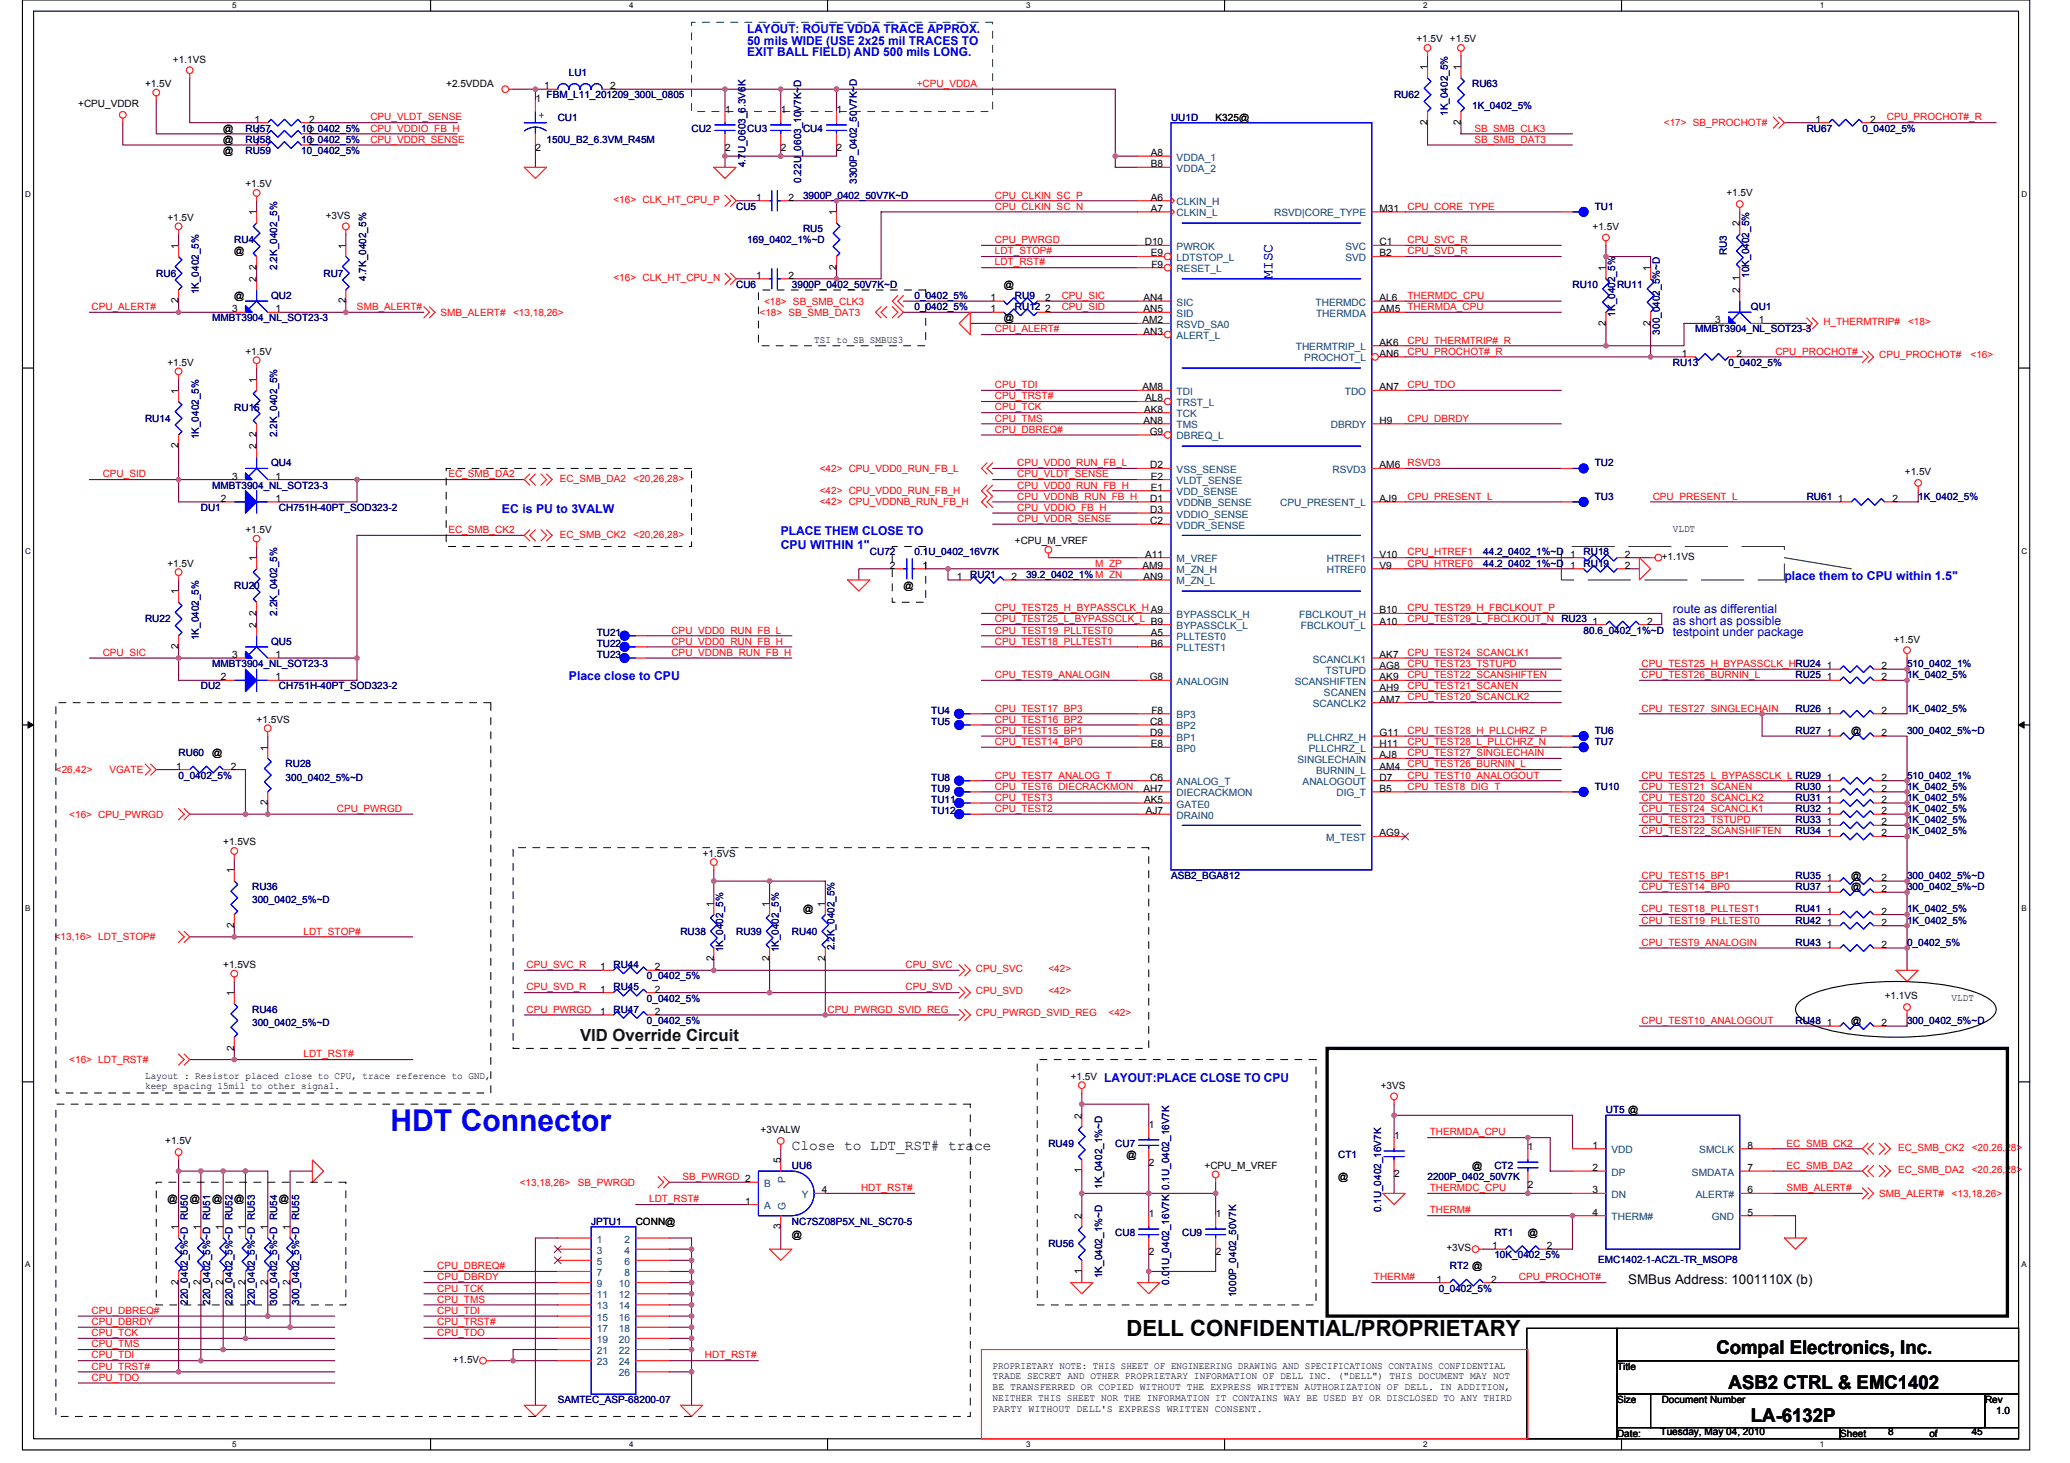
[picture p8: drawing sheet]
<svg xmlns="http://www.w3.org/2000/svg" width="297mm" height="210mm" viewBox="0 0 297 210" stroke-linecap="round" stroke-linejoin="round" font-family="sans-serif">
<defs><g id="words">
<text font-size="4.3" fill="#00f" x="56" y="162.3">HDT Connector</text>
<text font-size="3.2" x="161.6" y="191.7">DELL CONFIDENTIAL/PROPRIETARY</text>
<g font-size="2.7">
<text x="246.3" y="194.3">Compal Electronics, Inc.</text>
<text x="248.1" y="199.3">ASB2 CTRL &amp; EMC1402</text>
<text x="251.3" y="204.1">LA-6132P</text>
</g>
<text font-size="2.4" fill="#004000" x="83.2" y="149.4">VID Override Circuit</text>
<text font-size="2.1" fill="#00f" x="182.6" y="40" transform="rotate(-90 182.6 40)">MISC</text>
<text font-size="2.1" x="113.6" y="164.9">Close to LDT_RST# trace</text>
<text font-size="1.9" x="233.6" y="184.2">SMBus Address: 1001110X (b)</text>
<g font-size="1.8" fill="#00f">
<text x="107.2" y="4.8">LAYOUT: ROUTE VDDA TRACE APPROX.</text>
<text x="107.2" y="6.4">50 mils WIDE (USE 2x25 mil TRACES TO</text>
<text x="107.2" y="8">EXIT BALL FIELD) AND 500 mils LONG.</text>
<text x="72" y="73.6">EC is PU to 3VALW</text>
<text x="112" y="76.8">PLACE THEM CLOSE TO</text>
<text x="112" y="78.8">CPU WITHIN 1&quot;</text>
<text x="256.1" y="83.2">place them to CPU within 1.5&quot;</text>
<text x="240" y="89.6">as short as possible</text>
<text x="240" y="88">route as differential</text>
<text x="240" y="91.2">testpoint under package</text>
<text x="81.6" y="97.6">Place close to CPU</text>
<text x="158.4" y="155.2">LAYOUT:PLACE CLOSE TO CPU</text>
</g>
<g font-size="1.4">
<text x="24.8" y="9">+1.1VS</text>
<text x="203.2" y="6.1">+1.5V</text>
<text x="204.8" y="10.1" transform="rotate(-90 204.8 10.1)">1</text>
<text x="208" y="6.1">+1.5V</text>
<text x="209.6" y="10.1" transform="rotate(-90 209.6 10.1)">1</text>
<text x="11.2" y="15.4">+CPU_VDDR</text>
<text x="20.8" y="12.5">+1.5V</text>
<text x="36.5" y="17.6">1</text>
<text x="44.3" y="17.6">2</text>
<text x="64" y="12.5">+2.5VDDA</text>
<text x="76.8" y="14.6">1</text>
<text x="78.1" y="12.8">1</text>
<text x="87.5" y="12.8">2</text>
<text x="104" y="16.2">1</text>
<text x="112" y="16.2">1</text>
<text x="120" y="16.2">1</text>
<text x="174.4" y="17.3">K325@</text>
<text x="204.8" y="17.9" transform="rotate(-90 204.8 17.9)">2</text>
<text x="209.6" y="17.9" transform="rotate(-90 209.6 17.9)">2</text>
<text x="260.5" y="17.6">1</text>
<text x="268.4" y="17.6">2</text>
<text x="32" y="18.9">@</text>
<text x="32" y="22.1">@</text>
<text x="32" y="20.5">@</text>
<text x="36.5" y="20.8">1</text>
<text x="36.5" y="19.2">1</text>
<text x="44.3" y="20.8">2</text>
<text x="44.3" y="19.2">2</text>
<text x="76.8" y="21.6">2</text>
<text x="104" y="21.6">2</text>
<text x="112" y="21.6">2</text>
<text x="120" y="21.6">2</text>
<text x="165.1" y="22.4">A8</text>
<text x="165.1" y="24">B8</text>
<text x="35.2" y="26.9">+1.5V</text>
<text x="108.5" y="28.8">1</text>
<text x="113.2" y="28.8">2</text>
<text x="165.1" y="28.8">A6</text>
<text x="247.7" y="28.2">+1.5V</text>
<text x="24" y="31.7">+1.5V</text>
<text x="25.6" y="35.7" transform="rotate(-90 25.6 35.7)">1</text>
<text x="36.8" y="30.9" transform="rotate(-90 36.8 30.9)">1</text>
<text x="46.7" y="31.4">+3VS</text>
<text x="49.6" y="35.7" transform="rotate(-90 49.6 35.7)">1</text>
<text x="120" y="30.9" transform="rotate(-90 120 30.9)">1</text>
<text x="164.3" y="35.2">D10</text>
<text x="165.1" y="30.4">A7</text>
<text x="198" y="30.4">M31</text>
<text x="198" y="35.2">C1</text>
<text x="228.5" y="33">+1.5V</text>
<text x="249.6" y="32.5" transform="rotate(-90 249.6 32.5)">2</text>
<text x="33.6" y="36.5">@</text>
<text x="36.8" y="40.5" transform="rotate(-90 36.8 40.5)">2</text>
<text x="36.8" y="38.7" transform="rotate(-90 36.8 38.7)">2</text>
<text x="108.5" y="40">1</text>
<text x="113.2" y="40">2</text>
<text x="120" y="38.7" transform="rotate(-90 120 38.7)">2</text>
<text x="144" y="41.3">@</text>
<text x="165.1" y="36.8">E9</text>
<text x="165.2" y="38.4">F9</text>
<text x="198" y="36.8">B2</text>
<text x="230.4" y="38.9" transform="rotate(-90 230.4 38.9)">1</text>
<text x="236.8" y="38.9" transform="rotate(-90 236.8 38.9)">1</text>
<text x="249.6" y="40.3" transform="rotate(-90 249.6 40.3)">1</text>
<text x="25.6" y="43.5" transform="rotate(-90 25.6 43.5)">2</text>
<text x="33.3" y="44.8">3</text>
<text x="33.6" y="42.9">@</text>
<text x="39.5" y="44.8">1</text>
<text x="49.6" y="43.5" transform="rotate(-90 49.6 43.5)">2</text>
<text x="142.1" y="43.2">1</text>
<text x="142.1" y="44.8">1</text>
<text x="144" y="46.1">@</text>
<text x="150" y="43.2">2</text>
<text x="150" y="44.8">2</text>
<text x="163.9" y="46.4">AM2</text>
<text x="164.1" y="43.2">AN4</text>
<text x="164.1" y="44.8">AN5</text>
<text x="164.1" y="48">AN3</text>
<text x="198" y="44.8">AM5</text>
<text x="198" y="43.2">AL6</text>
<text x="230.4" y="46.7" transform="rotate(-90 230.4 46.7)">2</text>
<text x="236.8" y="46.7" transform="rotate(-90 236.8 46.7)">2</text>
<text x="246.1" y="46.4">3</text>
<text x="249.6" y="42.1" transform="rotate(-90 249.6 42.1)">2</text>
<text x="252.4" y="46.4">1</text>
<text x="24" y="52.5">+1.5V</text>
<text x="35.2" y="50.9">+1.5V</text>
<text x="116.8" y="49.2">TSI to SB SMBUS3</text>
<text x="198" y="51.2">AN6</text>
<text x="198" y="49.6">AK6</text>
<text x="241.3" y="51.2">1</text>
<text x="249.2" y="51.2">2</text>
<text x="25.6" y="56.5" transform="rotate(-90 25.6 56.5)">1</text>
<text x="36.8" y="54.9" transform="rotate(-90 36.8 54.9)">1</text>
<text x="163.9" y="56">AM8</text>
<text x="164.2" y="59.2">AK8</text>
<text x="164.3" y="57.6">AL8</text>
<text x="198" y="56">AN7</text>
<text x="25.6" y="64.3" transform="rotate(-90 25.6 64.3)">2</text>
<text x="36.8" y="64.5" transform="rotate(-90 36.8 64.5)">2</text>
<text x="36.8" y="62.7" transform="rotate(-90 36.8 62.7)">2</text>
<text x="164.1" y="60.8">AN8</text>
<text x="165" y="62.4">G9</text>
<text x="198" y="60.8">H9</text>
<text x="33.3" y="68.8">3</text>
<text x="39.5" y="68.8">1</text>
<text x="165.1" y="67.2">D2</text>
<text x="165.1" y="68.8">E2</text>
<text x="165.1" y="70.4">E1</text>
<text x="198" y="67.2">AM6</text>
<text x="273.3" y="68.2">+1.5V</text>
<text x="31.7" y="72">2</text>
<text x="35.2" y="76.5">+1.5V</text>
<text x="39.5" y="72">1</text>
<text x="165.1" y="72">D1</text>
<text x="165.1" y="73.6">D3</text>
<text x="165.1" y="75.2">C2</text>
<text x="198" y="72">AJ9</text>
<text x="240" y="76.4">VLDT</text>
<text x="263.7" y="72">1</text>
<text x="271.6" y="72">2</text>
<text x="24" y="81.3">+1.5V</text>
<text x="36.8" y="80.5" transform="rotate(-90 36.8 80.5)">1</text>
<text x="127.7" y="81.6">2</text>
<text x="132.4" y="81.6">1</text>
<text x="137.3" y="83.2">1</text>
<text x="145.2" y="83.2">2</text>
<text x="145.6" y="78.1">+CPU_M_VREF</text>
<text x="163.9" y="81.6">AM9</text>
<text x="164.1" y="83.2">AN9</text>
<text x="164.3" y="80">A11</text>
<text x="198" y="80">V10</text>
<text x="198" y="81.6">V9</text>
<text x="225.3" y="81.6">1</text>
<text x="225.3" y="80">1</text>
<text x="233.2" y="81.6">2</text>
<text x="233.2" y="80">2</text>
<text x="238.4" y="80.3">+1.1VS</text>
<text x="25.6" y="85.3" transform="rotate(-90 25.6 85.3)">1</text>
<text x="36.8" y="88.3" transform="rotate(-90 36.8 88.3)">2</text>
<text x="129.6" y="84.5">@</text>
<text x="198" y="88">B10</text>
<text x="198" y="89.6">A10</text>
<text x="228.5" y="89.6">1</text>
<text x="236.4" y="89.6">2</text>
<text x="25.6" y="93.1" transform="rotate(-90 25.6 93.1)">2</text>
<text x="33.3" y="94.4">3</text>
<text x="36.8" y="90.1" transform="rotate(-90 36.8 90.1)">2</text>
<text x="39.5" y="94.4">1</text>
<text x="165.1" y="91.2">A5</text>
<text x="165.1" y="92.8">B6</text>
<text x="198" y="94.4">AK7</text>
<text x="271.7" y="92.2">+1.5V</text>
<text x="31.7" y="97.6">2</text>
<text x="39.5" y="97.6">1</text>
<text x="165" y="97.6">G8</text>
<text x="198" y="96">AG8</text>
<text x="198" y="97.6">AK9</text>
<text x="198" y="99.2">AH9</text>
<text x="198" y="100.8">AM7</text>
<text x="262.1" y="97.6">1</text>
<text x="262.1" y="96">1</text>
<text x="270" y="97.6">2</text>
<text x="270" y="96">2</text>
<text x="36.8" y="103.7">+1.5VS</text>
<text x="38.4" y="107.7" transform="rotate(-90 38.4 107.7)">1</text>
<text x="165.1" y="104">C8</text>
<text x="165.1" y="105.6">D9</text>
<text x="165.1" y="107.2">E8</text>
<text x="165.2" y="102.4">F8</text>
<text x="198" y="105.6">G11</text>
<text x="198" y="107.2">H11</text>
<text x="262.1" y="105.6">1</text>
<text x="262.1" y="102.4">1</text>
<text x="265.7" y="105.3">@</text>
<text x="270" y="105.6">2</text>
<text x="270" y="102.4">2</text>
<text x="25.3" y="110.4">1</text>
<text x="30.4" y="108.5">@</text>
<text x="33.1" y="110.4">2</text>
<text x="164.1" y="113.6">AH7</text>
<text x="165.1" y="112">C6</text>
<text x="198" y="108.8">AJ8</text>
<text x="198" y="112">D7</text>
<text x="198" y="113.6">B5</text>
<text x="198" y="110.4">AM4</text>
<text x="262.1" y="112">1</text>
<text x="262.1" y="113.6">1</text>
<text x="270" y="112">2</text>
<text x="270" y="113.6">2</text>
<text x="38.4" y="115.5" transform="rotate(-90 38.4 115.5)">2</text>
<text x="164.2" y="115.2">AK5</text>
<text x="164.4" y="116.8">AJ7</text>
<text x="262.1" y="116.8">1</text>
<text x="262.1" y="118.4">1</text>
<text x="262.1" y="115.2">1</text>
<text x="270" y="116.8">2</text>
<text x="270" y="118.4">2</text>
<text x="270" y="115.2">2</text>
<text x="32" y="121.3">+1.5VS</text>
<text x="33.6" y="125.3" transform="rotate(-90 33.6 125.3)">1</text>
<text x="100.8" y="122.9">+1.5VS</text>
<text x="198" y="120">AG9</text>
<text x="262.1" y="120">1</text>
<text x="270" y="120">2</text>
<text x="102.4" y="130.1" transform="rotate(-90 102.4 130.1)">1</text>
<text x="110.4" y="130.1" transform="rotate(-90 110.4 130.1)">1</text>
<text x="115.2" y="130.9">@</text>
<text x="118.4" y="130.1" transform="rotate(-90 118.4 130.1)">1</text>
<text x="262.1" y="128">1</text>
<text x="262.1" y="131.2">1</text>
<text x="262.1" y="126.4">1</text>
<text x="265.7" y="127.7">@</text>
<text x="265.7" y="126.1">@</text>
<text x="270" y="128">2</text>
<text x="270" y="131.2">2</text>
<text x="270" y="126.4">2</text>
<text x="33.6" y="133.1" transform="rotate(-90 33.6 133.1)">2</text>
<text x="102.4" y="137.9" transform="rotate(-90 102.4 137.9)">2</text>
<text x="110.4" y="137.9" transform="rotate(-90 110.4 137.9)">2</text>
<text x="118.4" y="137.9" transform="rotate(-90 118.4 137.9)">2</text>
<text x="262.1" y="136">1</text>
<text x="262.1" y="132.8">1</text>
<text x="270" y="136">2</text>
<text x="270" y="132.8">2</text>
<text x="32" y="138.9">+1.5VS</text>
<text x="33.6" y="142.9" transform="rotate(-90 33.6 142.9)">1</text>
<text x="86.1" y="139.2">1</text>
<text x="86.1" y="142.4">1</text>
<text x="93.9" y="139.2">2</text>
<text x="93.9" y="142.4">2</text>
<text x="270.5" y="143.4">+1.1VS</text>
<text x="280.1" y="143.6">VLDT</text>
<text x="86.1" y="145.6">1</text>
<text x="93.9" y="145.6">2</text>
<text x="262.1" y="147.2">1</text>
<text x="265.7" y="146.9">@</text>
<text x="270" y="147.2">2</text>
<text x="20.8" y="154.8">Layout : Resistor placed close to CPU, trace reference to GND,</text>
<text x="33.6" y="150.7" transform="rotate(-90 33.6 150.7)">2</text>
<text x="153.6" y="154.9">+1.5V</text>
<text x="20.8" y="156.3">keep spacing 15mil to other signal.</text>
<text x="155.2" y="160.5" transform="rotate(-90 155.2 160.5)">2</text>
<text x="164.8" y="161.8">1</text>
<text x="198.1" y="156.2">+3VS</text>
<text x="23.7" y="164.2">+1.5V</text>
<text x="109.2" y="162.6">+3VALW</text>
<text x="112" y="166.9" transform="rotate(-90 112 166.9)">5</text>
<text x="161.6" y="166.1">@</text>
<text x="164.8" y="167.2">2</text>
<text x="172.8" y="167.7">+CPU_M_VREF</text>
<text x="200.1" y="163.4">1</text>
<text x="211.2" y="167.7">@</text>
<text x="219.3" y="165">1</text>
<text x="228.5" y="164.8">1</text>
<text x="250.8" y="164.8">8</text>
<text x="24" y="172.5">@</text>
<text x="27.2" y="172.5">@</text>
<text x="30.4" y="172.5">@</text>
<text x="33.6" y="172.5">@</text>
<text x="40" y="172.5">@</text>
<text x="106.9" y="172.8">1</text>
<text x="118" y="171.2">4</text>
<text x="155.2" y="168.3" transform="rotate(-90 155.2 168.3)">1</text>
<text x="192" y="169.3">@</text>
<text x="200.1" y="168.8">2</text>
<text x="219.3" y="170.4">2</text>
<text x="228.5" y="171.2">3</text>
<text x="228.5" y="168">2</text>
<text x="250.8" y="171.2">6</text>
<text x="250.8" y="168">7</text>
<text x="25.6" y="176.5" transform="rotate(-90 25.6 176.5)">1</text>
<text x="28.8" y="176.5" transform="rotate(-90 28.8 176.5)">1</text>
<text x="32" y="176.5" transform="rotate(-90 32 176.5)">1</text>
<text x="35.2" y="176.5" transform="rotate(-90 35.2 176.5)">1</text>
<text x="38.4" y="176.5" transform="rotate(-90 38.4 176.5)">1</text>
<text x="41.6" y="176.5" transform="rotate(-90 41.6 176.5)">1</text>
<text x="91.2" y="175.7">CONN@</text>
<text x="112" y="176.3" transform="rotate(-90 112 176.3)">3</text>
<text x="113.6" y="177.6">@</text>
<text x="155.2" y="174.9" transform="rotate(-90 155.2 174.9)">2</text>
<text x="164.8" y="174.6">1</text>
<text x="174.4" y="174.6">1</text>
<text x="207.6" y="179.6">+3VS</text>
<text x="214.1" y="179.2">1</text>
<text x="219.2" y="177.3">@</text>
<text x="222" y="179.2">2</text>
<text x="228.5" y="174.4">4</text>
<text x="250.8" y="174.4">5</text>
<text x="25.6" y="184.3" transform="rotate(-90 25.6 184.3)">2</text>
<text x="28.8" y="184.3" transform="rotate(-90 28.8 184.3)">2</text>
<text x="32" y="184.3" transform="rotate(-90 32 184.3)">2</text>
<text x="35.2" y="184.3" transform="rotate(-90 35.2 184.3)">2</text>
<text x="38.4" y="184.3" transform="rotate(-90 38.4 184.3)">2</text>
<text x="41.6" y="184.3" transform="rotate(-90 41.6 184.3)">2</text>
<text x="155.2" y="182.7" transform="rotate(-90 155.2 182.7)">1</text>
<text x="164.8" y="180">2</text>
<text x="174.4" y="180">2</text>
<text x="206.1" y="184">1</text>
<text x="214" y="184">2</text>
<text x="65" y="195.6">+1.5V</text>
<text x="142.4" y="196.4">PROPRIETARY NOTE: THIS SHEET OF ENGINEERING DRAWING AND SPECIFICATIONS CONTAINS CONFIDENTIAL</text>
<text x="142.4" y="197.9">TRADE SECRET AND OTHER PROPRIETARY INFORMATION OF DELL INC. (&quot;DELL&quot;) THIS DOCUMENT MAY NOT</text>
<text x="232" y="196.5">Title</text>
<text x="142.4" y="199.5">BE TRANSFERRED OR COPIED WITHOUT THE EXPRESS WRITTEN AUTHORIZATION OF DELL. IN ADDITION,</text>
<text x="142.4" y="201">NEITHER THIS SHEET NOR THE INFORMATION IT CONTAINS WAY BE USED BY OR DISCLOSED TO ANY THIRD</text>
<text x="142.4" y="202.5">PARTY WITHOUT DELL'S EXPRESS WRITTEN CONSENT.</text>
<text x="232" y="201.3">Size</text>
<text x="238.4" y="201.3">Document Number</text>
<text x="284.9" y="201.3">Rev</text>
<text x="286.5" y="202.9">1.0</text>
<text x="232" y="206.1">Date:</text>
<text x="238.3" y="206">Tuesday, May 04, 2010</text>
<text x="264.1" y="206.1">Sheet</text>
<text x="270.9" y="206">8</text>
<text x="276.9" y="206.1">of</text>
<text x="282.9" y="206">45</text>
</g>
<g font-size="1.4" fill="#000080">
<text x="81.6" y="10.9">LU1</text>
<text x="78.4" y="14.1">FBM_L11_201209_300L_0805</text>
<text x="80" y="17.3">CU1</text>
<text x="168" y="17.3">UU1D</text>
<text x="200" y="14.1">RU62</text>
<text x="207.8" y="16.6" transform="rotate(-90 207.8 16.6)">1K_0402_5%</text>
<text x="211.2" y="12.5">RU63</text>
<text x="211.2" y="15.7">1K_0402_5%</text>
<text x="35.2" y="18.9">RU57</text>
<text x="35.2" y="22.1">RU59</text>
<text x="35.2" y="20.5">RU58</text>
<text x="43.2" y="18.9">10_0402_5%</text>
<text x="43.2" y="22.1">10_0402_5%</text>
<text x="43.2" y="20.5">10_0402_5%</text>
<text x="78.4" y="20.5">150U_B2_6.3VM_R45M</text>
<text x="99.2" y="18.9">CU2</text>
<text x="107.2" y="18.9">CU3</text>
<text x="115.2" y="18.9">CU4</text>
<text x="259.3" y="18.9">RU67</text>
<text x="267.3" y="18.9">0_0402_5%</text>
<text x="107" y="24" transform="rotate(-90 107 24)">4.7U_0603_6.3V6K</text>
<text x="115" y="26.2" transform="rotate(-90 115 26.2)">0.22U_0603_10V7K~D</text>
<text x="115.2" y="28.5">3900P_0402_50V7K~D</text>
<text x="123" y="26.4" transform="rotate(-90 123 26.4)">3300P_0402_50V7K~D</text>
<text x="33.6" y="34.9">RU4</text>
<text x="105.6" y="30.1">CU5</text>
<text x="107.2" y="34.9">169_0402_1%~D</text>
<text x="115.2" y="33.3">RU5</text>
<text x="228.8" y="30.1">TU1</text>
<text x="22.4" y="39.7">RU6</text>
<text x="39.8" y="38.7" transform="rotate(-90 39.8 38.7)">2.2K_0402_5%</text>
<text x="46.4" y="39.7">RU7</text>
<text x="52.6" y="40.3" transform="rotate(-90 52.6 40.3)">4.7K_0402_5%</text>
<text x="105.6" y="41.3">CU6</text>
<text x="113.6" y="41.3">3900P_0402_50V7K~D</text>
<text x="225.6" y="41.3">RU10</text>
<text x="232" y="41.3">RU11</text>
<text x="247.8" y="36.6" transform="rotate(-90 247.8 36.6)">RU3</text>
<text x="251" y="39.8" transform="rotate(-90 251 39.8)">10K_0402_5%</text>
<text x="28.6" y="42.2" transform="rotate(-90 28.6 42.2)">1K_0402_5%</text>
<text x="30.4" y="46.1">MMBT3904_NL_SOT23-3</text>
<text x="38.9" y="42.9">QU2</text>
<text x="131.2" y="42.9">0_0402_5%</text>
<text x="131.2" y="44.5">0_0402_5%</text>
<text x="145.6" y="42.9">RU9</text>
<text x="145.6" y="44.5">RU12</text>
<text x="231.8" y="45.4" transform="rotate(-90 231.8 45.4)">1K_0402_5%</text>
<text x="243.3" y="47.7">MMBT3904_NL_SOT23-3</text>
<text x="251.3" y="44.5">QU1</text>
<text x="238.2" y="48" transform="rotate(-90 238.2 48)">300_0402_5%~D</text>
<text x="240" y="52.5">RU13</text>
<text x="248.1" y="52.5">0_0402_5%</text>
<text x="33.6" y="58.9">RU15</text>
<text x="20.8" y="60.5">RU14</text>
<text x="28.6" y="63" transform="rotate(-90 28.6 63)">1K_0402_5%</text>
<text x="39.8" y="62.7" transform="rotate(-90 39.8 62.7)">2.2K_0402_5%</text>
<text x="30.4" y="70.1">MMBT3904_NL_SOT23-3</text>
<text x="38.9" y="66.9">QU4</text>
<text x="228.8" y="66.9">TU2</text>
<text x="228.8" y="71.7">TU3</text>
<text x="259.3" y="71.7">RU61</text>
<text x="275.3" y="71.7">1K_0402_5%</text>
<text x="28.8" y="73.3">DU1</text>
<text x="40" y="73.3">CH751H-40PT_SOD323-2</text>
<text x="124.8" y="79.7">CU72</text>
<text x="131.2" y="79.7">0.1U_0402_16V7K</text>
<text x="139.2" y="82.9">RU21</text>
<text x="147.2" y="82.9">39.2_0402_1% M_ZN</text>
<text x="212.8" y="81.3">44.2_0402_1%~D</text>
<text x="212.8" y="79.7">44.2_0402_1%~D</text>
<text x="227.2" y="81.3">RU19</text>
<text x="227.2" y="79.7">RU18</text>
<text x="20.8" y="89.3">RU22</text>
<text x="33.6" y="84.5">RU20</text>
<text x="39.8" y="88.3" transform="rotate(-90 39.8 88.3)">2.2K_0402_5%</text>
<text x="224" y="89.3">RU23</text>
<text x="28.6" y="91.9" transform="rotate(-90 28.6 91.9)">1K_0402_5%</text>
<text x="30.4" y="95.7">MMBT3904_NL_SOT23-3</text>
<text x="38.9" y="92.5">QU5</text>
<text x="85.6" y="92.8">TU22</text>
<text x="85.6" y="94.4">TU23</text>
<text x="85.6" y="91.2">TU21</text>
<text x="227.2" y="90.9">80.6_0402_1%~D</text>
<text x="273.7" y="95.7">510_0402_1%</text>
<text x="28.8" y="98.9">DU2</text>
<text x="40" y="98.9">CH751H-40PT_SOD323-2</text>
<text x="257.7" y="97.3">RU25</text>
<text x="273.7" y="97.3">1K_0402_5%</text>
<text x="133.6" y="102.4">TU4</text>
<text x="133.6" y="104">TU5</text>
<text x="228.8" y="106.9">TU7</text>
<text x="228.8" y="105.3">TU6</text>
<text x="257.7" y="105.3">RU27</text>
<text x="257.7" y="102.1">RU26</text>
<text x="273.7" y="105.3">300_0402_5%~D</text>
<text x="273.7" y="102.1">1K_0402_5%</text>
<text x="25.6" y="108.5">RU60</text>
<text x="25.6" y="111.7">0_0402_5%</text>
<text x="41" y="110.1">RU28</text>
<text x="41" y="112">300_0402_5%~D</text>
<text x="133.6" y="112">TU8</text>
<text x="133.6" y="113.6">TU9</text>
<text x="228.8" y="113.3">TU10</text>
<text x="257.7" y="113.3">RU30</text>
<text x="273.7" y="111.7">510_0402_1%</text>
<text x="273.7" y="113.3">1K_0402_5%</text>
<text x="133.6" y="115.2">TU11</text>
<text x="133.6" y="116.8">TU12</text>
<text x="257.7" y="116.5">RU32</text>
<text x="257.7" y="119.7">RU34</text>
<text x="257.7" y="118.1">RU33</text>
<text x="257.7" y="114.9">RU31</text>
<text x="273.7" y="116.5">1K_0402_5%</text>
<text x="273.7" y="119.7">1K_0402_5%</text>
<text x="273.7" y="118.1">1K_0402_5%</text>
<text x="273.7" y="114.9">1K_0402_5%</text>
<text x="36.2" y="127.7">RU36</text>
<text x="36.2" y="129.6">300_0402_5%~D</text>
<text x="168" y="126.1">ASB2_BGA812</text>
<text x="257.7" y="127.7">RU37</text>
<text x="257.7" y="130.9">RU41</text>
<text x="257.7" y="126.1">RU35</text>
<text x="273.7" y="127.7">300_0402_5%~D</text>
<text x="273.7" y="130.9">1K_0402_5%</text>
<text x="273.7" y="126.1">300_0402_5%~D</text>
<text x="97.6" y="134.1">RU38</text>
<text x="103.8" y="136.7" transform="rotate(-90 103.8 136.7)">1K_0402_5%</text>
<text x="105.6" y="134.1">RU39</text>
<text x="111.8" y="136.7" transform="rotate(-90 111.8 136.7)">1K_0402_5%</text>
<text x="113.6" y="134.1">RU40</text>
<text x="119.8" y="136.3" transform="rotate(-90 119.8 136.3)">2.2K_0402_5%</text>
<text x="257.7" y="135.7">RU43</text>
<text x="257.7" y="132.5">RU42</text>
<text x="273.7" y="135.7">0_0402_5%</text>
<text x="273.7" y="132.5">1K_0402_5%</text>
<text x="88" y="138.9">RU44</text>
<text x="88" y="142.1">RU45</text>
<text x="92.8" y="140.5">0_0402_5%</text>
<text x="92.8" y="143.7">0_0402_5%</text>
<text x="36.2" y="145.3">RU46</text>
<text x="36.2" y="147.2">300_0402_5%~D</text>
<text x="88" y="145.3">RU47</text>
<text x="92.8" y="146.9">0_0402_5%</text>
<text x="257.7" y="146.9">RU48</text>
<text x="273.7" y="146.9">300_0402_5%~D</text>
<text x="230.4" y="159.7">UT5 @</text>
<text x="113.6" y="167.7">UU6</text>
<text x="150.4" y="164.5">RU49</text>
<text x="160" y="164.5">CU7</text>
<text x="192" y="166.1">CT1</text>
<text x="214.4" y="167.7">CT2</text>
<text x="158.2" y="170.6" transform="rotate(-90 158.2 170.6)">1K_0402_1%~D</text>
<text x="167.8" y="170.7" transform="rotate(-90 167.8 170.7)">0.1U_0402_16V7K</text>
<text x="198.2" y="173.9" transform="rotate(-90 198.2 173.9)">0.1U_0402_16V7K</text>
<text x="204.8" y="169.3">2200P_0402_50V7K</text>
<text x="27" y="175.1" transform="rotate(-90 27 175.1)">RU50</text>
<text x="30.2" y="175.1" transform="rotate(-90 30.2 175.1)">RU51</text>
<text x="33.4" y="175.1" transform="rotate(-90 33.4 175.1)">RU52</text>
<text x="36.6" y="175.1" transform="rotate(-90 36.6 175.1)">RU53</text>
<text x="39.8" y="175.1" transform="rotate(-90 39.8 175.1)">RU54</text>
<text x="43" y="175.1" transform="rotate(-90 43 175.1)">RU55</text>
<text x="84.8" y="175.7">JPTU1</text>
<text x="113.6" y="175.7">NC7SZ08P5X_NL_SC70-5</text>
<text x="150.4" y="178.9">RU56</text>
<text x="160" y="177.3">CU8</text>
<text x="169.6" y="177.3">CU9</text>
<text x="214.4" y="177.3">RT1</text>
<text x="158.2" y="183.4" transform="rotate(-90 158.2 183.4)">1K_0402_1%~D</text>
<text x="167.8" y="184.3" transform="rotate(-90 167.8 184.3)">0.01U_0402_16V7K</text>
<text x="206.4" y="185.3">0_0402_5%</text>
<text x="208" y="182.1">RT2 @</text>
<text x="214.4" y="180.5">10K_0402_5%</text>
<text x="229.3" y="181.2">EMC1402-1-ACZL-TR_MSOP8</text>
<text x="27" y="187.2" transform="rotate(-90 27 187.2)">220_0402_5%~D</text>
<text x="30.2" y="187.2" transform="rotate(-90 30.2 187.2)">220_0402_5%~D</text>
<text x="33.4" y="187.2" transform="rotate(-90 33.4 187.2)">220_0402_5%~D</text>
<text x="36.6" y="187.2" transform="rotate(-90 36.6 187.2)">220_0402_5%~D</text>
<text x="39.8" y="187.2" transform="rotate(-90 39.8 187.2)">300_0402_5%~D</text>
<text x="43" y="187.2" transform="rotate(-90 43 187.2)">300_0402_5%~D</text>
<text x="177.4" y="186.1" transform="rotate(-90 177.4 186.1)">1000P_0402_50V7K</text>
<text x="80" y="201.3">SAMTEC_ASP-68200-07</text>
</g>
<g font-size="1.4" fill="#f00">
<text x="53.1" y="17.3">CPU_VLDT_SENSE</text>
<text x="131.6" y="12.5">+CPU_VDDA</text>
<text x="270.8" y="17.3">CPU_PROCHOT#_R</text>
<text x="53.1" y="18.9">CPU_VDDIO_FB_H</text>
<text x="53.1" y="20.5">CPU_VDDR_SENSE</text>
<text x="211.6" y="18.9">SB_SMB_CLK3</text>
<text x="211.6" y="20.5">SB_SMB_DAT3</text>
<text x="238.8" y="18.1">&lt;17&gt; SB_PROCHOT#</text>
<text x="88" y="29.1">&lt;16&gt; CLK_HT_CPU_P</text>
<text x="142.8" y="28.5">CPU_CLKIN_SC_P</text>
<text x="142.8" y="34.9">CPU_PWRGD</text>
<text x="142.8" y="30.1">CPU_CLKIN_SC_N</text>
<text x="202" y="30.1">CPU_CORE_TYPE</text>
<text x="202" y="34.9">CPU_SVC_R</text>
<text x="88" y="40.3">&lt;16&gt; CLK_HT_CPU_N</text>
<text x="142.8" y="36.5">LDT_STOP#</text>
<text x="142.8" y="38.1">LDT_RST#</text>
<text x="202" y="36.5">CPU_SVD_R</text>
<text x="13.1" y="44.5">CPU_ALERT#</text>
<text x="51.2" y="44.5">SMB_ALERT#</text>
<text x="63.2" y="45.3">SMB_ALERT#</text>
<text x="73.6" y="45.3">&lt;13,18,26&gt;</text>
<text x="109" y="45.3">&lt;18&gt; SB_SMB_DAT3</text>
<text x="109.6" y="43.7">&lt;18&gt; SB_SMB_CLK3</text>
<text x="142.8" y="47.7">CPU_ALERT#</text>
<text x="152.4" y="44.5">CPU_SID</text>
<text x="152.4" y="42.9">CPU_SIC</text>
<text x="202" y="44.5">THERMDA_CPU</text>
<text x="202" y="42.9">THERMDC_CPU</text>
<text x="261.7" y="46.6">H_THERMTRIP#</text>
<text x="273.8" y="46.6">&lt;18&gt;</text>
<text x="202" y="49.3">CPU_THERMTRIP#_R</text>
<text x="202" y="50.9">CPU_PROCHOT#_R</text>
<text x="254.8" y="50.9">CPU_PROCHOT#</text>
<text x="269.7" y="51.4">CPU_PROCHOT#</text>
<text x="282.8" y="51.4">&lt;16&gt;</text>
<text x="142.8" y="55.7">CPU_TDI</text>
<text x="142.8" y="57.3">CPU_TRST#</text>
<text x="142.8" y="58.9">CPU_TCK</text>
<text x="202" y="55.7">CPU_TDO</text>
<text x="142.8" y="60.5">CPU_TMS</text>
<text x="142.8" y="62.1">CPU_DBREQ#</text>
<text x="202" y="60.5">CPU_DBRDY</text>
<text x="14.7" y="68.5">CPU_SID</text>
<text x="64.3" y="68.5">EC_SMB_DA2</text>
<text x="80.3" y="69.1">EC_SMB_DA2</text>
<text x="90.9" y="69.1">&lt;20,26,28&gt;</text>
<text x="117.6" y="67.7">&lt;42&gt; CPU_VDD0_RUN_FB_L</text>
<text x="117.6" y="70.9">&lt;42&gt; CPU_VDD0_RUN_FB_H</text>
<text x="146" y="71.7">CPU_VDDNB_RUN_FB_H</text>
<text x="146" y="70.1">CPU_VDD0_RUN_FB_H</text>
<text x="146" y="66.9">CPU_VDD0_RUN_FB_L</text>
<text x="146" y="68.5">CPU_VLDT_SENSE</text>
<text x="202" y="66.9">RSVD3</text>
<text x="202" y="71.7">CPU_PRESENT_L</text>
<text x="237.2" y="71.7">CPU_PRESENT_L</text>
<text x="64.3" y="76.5">EC_SMB_CK2</text>
<text x="80.3" y="77.1">EC_SMB_CK2</text>
<text x="90.9" y="77.1">&lt;20,26,28&gt;</text>
<text x="117.6" y="72.5">&lt;42&gt; CPU_VDDNB_RUN_FB_H</text>
<text x="146" y="73.3">CPU_VDDIO_FB_H</text>
<text x="146" y="74.9">CPU_VDDR_SENSE</text>
<text x="157.2" y="81.3">M_ZP</text>
<text x="202" y="81.3">CPU_HTREF0</text>
<text x="202" y="79.7">CPU_HTREF1</text>
<text x="142.8" y="87.7">CPU_TEST25_H_BYPASSCLK_HA9</text>
<text x="142.8" y="89.3">CPU_TEST25_L_BYPASSCLK_L B9</text>
<text x="202" y="87.7">CPU_TEST29_H_FBCLKOUT_P</text>
<text x="202" y="89.3">CPU_TEST29_L_FBCLKOUT_N</text>
<text x="14.7" y="94.1">CPU_SIC</text>
<text x="96.3" y="90.9">CPU_VDD0_RUN_FB_L</text>
<text x="96.3" y="94.1">CPU_VDDNB_RUN_FB_H</text>
<text x="96.3" y="92.5">CPU_VDD0_RUN_FB_H</text>
<text x="142.8" y="90.9">CPU_TEST19_PLLTEST0</text>
<text x="142.8" y="92.5">CPU_TEST18_PLLTEST1</text>
<text x="202" y="94.1">CPU_TEST24_SCANCLK1</text>
<text x="202" y="95.7">CPU_TEST23_TSTUPD</text>
<text x="235.6" y="95.7">CPU_TEST25_H_BYPASSCLK_HRU24</text>
<text x="142.8" y="97.3">CPU_TEST9_ANALOGIN</text>
<text x="202" y="100.5">CPU_TEST20_SCANCLK2</text>
<text x="202" y="98.9">CPU_TEST21_SCANEN</text>
<text x="202" y="97.3">CPU_TEST22_SCANSHIFTEN</text>
<text x="235.6" y="97.3">CPU_TEST26_BURNIN_L</text>
<text x="142.8" y="103.7">CPU_TEST16_BP2</text>
<text x="142.8" y="106.9">CPU_TEST14_BP0</text>
<text x="142.8" y="105.3">CPU_TEST15_BP1</text>
<text x="142.8" y="102.1">CPU_TEST17_BP3</text>
<text x="202" y="105.3">CPU_TEST28_H_PLLCHRZ_P</text>
<text x="202" y="106.9">CPU_TEST28_L_PLLCHRZ_N</text>
<text x="235.6" y="102.1">CPU_TEST27_SINGLECHAIN</text>
<text x="8" y="110.9">&lt;26,42&gt;</text>
<text x="15.7" y="110.9">VGATE</text>
<text x="142.8" y="111.7">CPU_TEST7_ANALOG_T</text>
<text x="142.8" y="113.3">CPU_TEST6_DIECRACKMON</text>
<text x="202" y="110.1">CPU_TEST26_BURNIN_L</text>
<text x="202" y="111.7">CPU_TEST10_ANALOGOUT</text>
<text x="202" y="113.3">CPU_TEST8_DIG_T</text>
<text x="202" y="108.5">CPU_TEST27_SINGLECHAIN</text>
<text x="235.6" y="113.3">CPU_TEST21_SCANEN</text>
<text x="235.6" y="111.7">CPU_TEST25_L_BYPASSCLK_L RU29</text>
<text x="9.9" y="117.3">&lt;16&gt; CPU_PWRGD</text>
<text x="48.3" y="116.5">CPU_PWRGD</text>
<text x="142.8" y="116.5">CPU_TEST2</text>
<text x="142.8" y="114.9">CPU_TEST3</text>
<text x="235.6" y="116.5">CPU_TEST24_SCANCLK1</text>
<text x="235.6" y="114.9">CPU_TEST20_SCANCLK2</text>
<text x="235.6" y="119.7">CPU_TEST22_SCANSHIFTEN</text>
<text x="235.6" y="118.1">CPU_TEST23_TSTUPD</text>
<text x="235.6" y="130.9">CPU_TEST18_PLLTEST1</text>
<text x="235.6" y="126.1">CPU_TEST15_BP1</text>
<text x="235.6" y="127.7">CPU_TEST14_BP0</text>
<text x="7.9" y="134.9">&lt;13,16&gt; LDT_STOP#</text>
<text x="43.5" y="134.1">LDT_STOP#</text>
<text x="235.6" y="132.5">CPU_TEST19_PLLTEST0</text>
<text x="235.6" y="135.7">CPU_TEST9_ANALOGIN</text>
<text x="75.5" y="142.1">CPU_SVD_R</text>
<text x="75.5" y="138.9">CPU_SVC_R</text>
<text x="130" y="138.9">CPU_SVC</text>
<text x="130" y="142.1">CPU_SVD</text>
<text x="140" y="139.4">CPU_SVC</text>
<text x="140" y="142.6">CPU_SVD</text>
<text x="150.4" y="139.4">&lt;42&gt;</text>
<text x="150.4" y="142.6">&lt;42&gt;</text>
<text x="75.5" y="145.3">CPU_PWRGD</text>
<text x="118.8" y="145.3">CPU_PWRGD_SVID_REG</text>
<text x="140" y="145.8">CPU_PWRGD_SVID_REG</text>
<text x="159.1" y="145.8">&lt;42&gt;</text>
<text x="235.6" y="146.9">CPU_TEST10_ANALOGOUT</text>
<text x="9.9" y="152.5">&lt;16&gt; LDT_RST#</text>
<text x="43.5" y="151.7">LDT_RST#</text>
<text x="205.2" y="162.9">THERMDA_CPU</text>
<text x="256.4" y="164.5">EC_SMB_CK2</text>
<text x="256.4" y="167.7">EC_SMB_DA2</text>
<text x="272.4" y="165.2">EC_SMB_CK2</text>
<text x="282.9" y="165.2">&lt;20,26,28&gt;</text>
<text x="74.6" y="170.1">&lt;13,18,26&gt;</text>
<text x="82.9" y="170.1">SB_PWRGD</text>
<text x="93.1" y="172.5">LDT_RST#</text>
<text x="97.9" y="169.3">SB_PWRGD 2</text>
<text x="123.6" y="170.9">HDT_RST#</text>
<text x="205.2" y="170.9">THERMDC_CPU</text>
<text x="256.4" y="170.9">SMB_ALERT#</text>
<text x="269.7" y="171.7">SMB_ALERT#</text>
<text x="272.4" y="168.4">EC_SMB_DA2</text>
<text x="280.1" y="171.7">&lt;13,18,26&gt;</text>
<text x="282.9" y="168.4">&lt;20,26,28&gt;</text>
<text x="205.2" y="174.1">THERM#</text>
<text x="62.7" y="185.3">CPU_TCK</text>
<text x="62.7" y="183.7">CPU_DBRDY</text>
<text x="62.7" y="182.1">CPU_DBREQ#</text>
<text x="197.2" y="183.7">THERM#</text>
<text x="218" y="183.7">CPU_PROCHOT#</text>
<text x="13.1" y="190.1">CPU_DBRDY</text>
<text x="13.1" y="188.5">CPU_DBREQ#</text>
<text x="13.1" y="191.7">CPU_TCK</text>
<text x="62.7" y="188.5">CPU_TDI</text>
<text x="62.7" y="191.7">CPU_TDO</text>
<text x="62.7" y="186.9">CPU_TMS</text>
<text x="62.7" y="190.1">CPU_TRST#</text>
<text x="13.1" y="193.3">CPU_TMS</text>
<text x="13.1" y="196.5">CPU_TRST#</text>
<text x="13.1" y="194.9">CPU_TDI</text>
<text x="101.2" y="194.9">HDT_RST#</text>
<text x="13.1" y="198.1">CPU_TDO</text>
</g>
<text font-size="1.4" fill="#00f" x="77.3" y="17">+</text>
<g font-size="1.4" fill="#004080">
<text x="168.8" y="23.1">VDDA_1</text>
<text x="168.8" y="24.7">VDDA_2</text>
<text x="168.8" y="29.5">CLKIN_H</text>
<text x="168.8" y="31.1">CLKIN_L</text>
<text x="168.8" y="35.9">PWROK</text>
<text x="182.8" y="31.1">RSVD|CORE_TYPE</text>
<text x="193.1" y="35.9">SVC</text>
<text x="168.8" y="37.5">LDTSTOP_L</text>
<text x="168.8" y="39.1">RESET_L</text>
<text x="193.1" y="37.5">SVD</text>
<text x="168.8" y="43.9">SIC</text>
<text x="168.8" y="45.5">SID</text>
<text x="168.8" y="47.1">RSVD_SA0</text>
<text x="188.8" y="43.9">THERMDC</text>
<text x="188.9" y="45.5">THERMDA</text>
<text x="168.8" y="48.7">ALERT_L</text>
<text x="185.9" y="50.3">THERMTRIP_L</text>
<text x="187.2" y="51.9">PROCHOT_L</text>
<text x="168.8" y="56.7">TDI</text>
<text x="168.8" y="58.3">TRST_L</text>
<text x="168.8" y="59.9">TCK</text>
<text x="193" y="56.7">TDO</text>
<text x="168.8" y="61.5">TMS</text>
<text x="168.8" y="63.1">DBREQ_L</text>
<text x="191" y="61.5">DBRDY</text>
<text x="168.8" y="67.9">VSS_SENSE</text>
<text x="168.8" y="69.5">VLDT_SENSE</text>
<text x="168.8" y="71.1">VDD_SENSE</text>
<text x="191.2" y="67.9">RSVD3</text>
<text x="168.8" y="72.7">VDDNB_SENSE</text>
<text x="168.8" y="74.3">VDDIO_SENSE</text>
<text x="168.8" y="75.9">VDDR_SENSE</text>
<text x="183.7" y="72.7">CPU_PRESENT_L</text>
<text x="168.8" y="80.7">M_VREF</text>
<text x="168.8" y="82.3">M_ZN_H</text>
<text x="168.8" y="83.9">M_ZN_L</text>
<text x="190.4" y="80.7">HTREF1</text>
<text x="190.4" y="82.3">HTREF0</text>
<text x="168.8" y="88.7">BYPASSCLK_H</text>
<text x="186.4" y="88.7">FBCLKOUT_H</text>
<text x="168.8" y="90.3">BYPASSCLK_L</text>
<text x="168.8" y="91.9">PLLTEST0</text>
<text x="168.8" y="93.5">PLLTEST1</text>
<text x="186.7" y="90.3">FBCLKOUT_L</text>
<text x="188.4" y="95.1">SCANCLK1</text>
<text x="168.8" y="98.3">ANALOGIN</text>
<text x="185.8" y="98.3">SCANSHIFTEN</text>
<text x="188.4" y="101.5">SCANCLK2</text>
<text x="190" y="99.9">SCANEN</text>
<text x="190.2" y="96.7">TSTUPD</text>
<text x="168.8" y="103.1">BP3</text>
<text x="168.8" y="104.7">BP2</text>
<text x="168.8" y="106.3">BP1</text>
<text x="168.8" y="107.9">BP0</text>
<text x="187.6" y="106.3">PLLCHRZ_H</text>
<text x="187.8" y="107.9">PLLCHRZ_L</text>
<text x="168.8" y="112.7">ANALOG_T</text>
<text x="186.2" y="109.5">SINGLECHAIN</text>
<text x="186.9" y="112.7">ANALOGOUT</text>
<text x="188.9" y="111.1">BURNIN_L</text>
<text x="168.8" y="114.3">DIECRACKMON</text>
<text x="168.8" y="115.9">GATE0</text>
<text x="168.8" y="117.5">DRAIN0</text>
<text x="191.8" y="114.3">DIG_T</text>
<text x="190.3" y="120.7">M_TEST</text>
<text x="231.2" y="165.5">VDD</text>
<text x="243.8" y="165.5">SMCLK</text>
<text x="109.6" y="170.3">B</text>
<text x="109.6" y="173.5">A</text>
<text x="112.7" y="173.6" transform="rotate(-90 112.7 173.6)">G</text>
<text x="112.7" y="169.8" transform="rotate(-90 112.7 169.8)">P</text>
<text x="115.1" y="171.9">Y</text>
<text x="231.2" y="171.9">DN</text>
<text x="231.2" y="168.7">DP</text>
<text x="242.8" y="168.7">SMDATA</text>
<text x="243.4" y="171.9">ALERT#</text>
<text x="85.6" y="179.9">3</text>
<text x="85.6" y="178.3">1</text>
<text x="89.6" y="178.3">2</text>
<text x="89.6" y="179.9">4</text>
<text x="231.2" y="175.1">THERM#</text>
<text x="245.6" y="175.1">GND</text>
<text x="85.6" y="184.7">9</text>
<text x="85.6" y="183.1">7</text>
<text x="85.6" y="181.5">5</text>
<text x="88.8" y="184.7">10</text>
<text x="89.6" y="181.5">6</text>
<text x="89.6" y="183.1">8</text>
<text x="85.6" y="191.1">17</text>
<text x="85.6" y="189.5">15</text>
<text x="85.6" y="187.9">13</text>
<text x="85.6" y="186.3">11</text>
<text x="88.8" y="186.3">12</text>
<text x="88.8" y="187.9">14</text>
<text x="88.8" y="189.5">16</text>
<text x="88.8" y="191.1">18</text>
<text x="85.6" y="195.9">23</text>
<text x="85.6" y="194.3">21</text>
<text x="85.6" y="192.7">19</text>
<text x="88.8" y="192.7">20</text>
<text x="88.8" y="194.3">22</text>
<text x="88.8" y="195.9">24</text>
<text x="88.8" y="197.5">26</text>
</g>
<g font-size="1.1">
<text x="33.3" y="1.2">5</text>
<text x="90.3" y="1.2">4</text>
<text x="147.2" y="1.2">3</text>
<text x="204.2" y="1.2">2</text>
<text x="261.2" y="1.2">1</text>
<text x="3.6" y="28.2">D</text>
<text x="290.1" y="28.2">D</text>
<text x="3.6" y="79.4">C</text>
<text x="290.1" y="79.4">C</text>
<text x="3.6" y="130.6">B</text>
<text x="290.1" y="130.6">B</text>
<text x="3.6" y="181.9">A</text>
<text x="290.1" y="181.9">A</text>
<text x="33.3" y="207.6">5</text>
<text x="90.3" y="207.6">4</text>
<text x="147.2" y="207.6">3</text>
<text x="204.2" y="207.6">2</text>
<text x="261.2" y="207.6">1</text>
</g>
</g></defs>
<path d="M3.2 0h288.1v208h-288.1zM4.8 1.6h284.9v204.8h-284.9z" fill="none" stroke="#000" stroke-width=".16"/>
<g fill="#fff">
<path d="M33.3 .2h.6v1.2h-.6z"/>
<path d="M33.3 206.6h.6v1.3h-.6z"/>
</g>
<path d="M61.8 0v1.6M61.8 206.4v1.6" fill="none" stroke="#000" stroke-width=".16"/>
<g fill="#fff">
<path d="M90.3 .2h.6v1.2h-.6z"/>
<path d="M90.3 206.6h.6v1.3h-.6z"/>
</g>
<path d="M118.8 0v1.6M118.8 206.4v1.6" fill="none" stroke="#000" stroke-width=".16"/>
<g fill="#fff">
<path d="M147.2 .2h.7v1.2h-.7z"/>
<path d="M147.2 206.6h.7v1.3h-.7z"/>
</g>
<path d="M175.7 0v1.6M175.7 206.4v1.6" fill="none" stroke="#000" stroke-width=".16"/>
<g fill="#fff">
<path d="M204.2 .2h.6v1.2h-.6z"/>
<path d="M204.2 206.6h.6v1.3h-.6z"/>
</g>
<path d="M232.7 0v1.6M232.7 206.4v1.6" fill="none" stroke="#000" stroke-width=".16"/>
<g fill="#fff">
<path d="M261.2 .2h.6v1.2h-.6z"/>
<path d="M261.2 206.6h.6v1.3h-.6z"/>
<path d="M3.6 27.2h.8v1.3h-.8z"/>
<path d="M290.1 27.2h.8v1.3h-.8z"/>
<path d="M3.6 78.4h.8v1.3h-.8z"/>
<path d="M290.1 78.4h.8v1.3h-.8z"/>
</g>
<path d="M3.2 52.8h1.6M289.7 52.8h1.6" fill="none" stroke="#000" stroke-width=".16"/>
<g fill="#fff">
<path d="M3.6 129.6h.8v1.3h-.8z"/>
<path d="M290.1 129.6h.7v1.3h-.7z"/>
</g>
<path d="M3.2 104h1.6M289.7 104h1.6" fill="none" stroke="#000" stroke-width=".16"/>
<path d="M4 103.5l.8 .5-.8 .5zM289.7 104l.8-.5v1z" fill="#000" stroke="#000" stroke-width=".14"/>
<g fill="#fff">
<path d="M3.6 180.8h.8v1.3h-.8z"/>
<path d="M290.1 180.8h.7v1.3h-.7z"/>
</g>
<path d="M3.2 155.2h1.6M258.1 143.8a11.4 11.4 0 0 1 5.7-2.3 44.9 44.9 0 0 1 19 .7 7.5 7.5 0 0 1 3.2 1.6 1.32 1.32 0 0 1 0 2 11.4 11.4 0 0 1-5.7 2.3 44.8 44.8 0 0 1-19-.6 7.5 7.5 0 0 1-3.2-1.7 1.32 1.32 0 0 1 0-2zM289.7 155.2h1.6M219.1 190.6h12.9v15.8h-12.9zM232 190.6h57.7v4.6h-57.7zM232 195.2h57.7v4.8h-57.7zM232 204.8h32.1v1.6h-32.1zM232 200h4.8v4.8h-4.8zM236.8 200h48.1v4.8h-48.1zM264.1 204.8h25.6v1.6h-25.6zM284.9 200h4.8v4.8h-4.8z" fill="none" stroke="#000" stroke-width=".16"/>
<g fill="none" stroke="#800040" stroke-width=".16">
<path d="M17.6 17.6v3.2h19.2M22.4 14.4v4.8h14.4M27.2 11.2v6.4h9.6M44.8 17.6h20.8M44.8 19.2h20.8M73.6 12.8h3.2v1.6M76.8 12.8h1.6M88 12.8h24M104 12.8v3.2M112 12.8h8v3.2M112 12.8v3.2M120 12.8h40v11.2h3.2"/>
<path d="M204.8 17.6v3.2h20.8M204.8 8v1.6M209.6 17.6v1.6h16M209.6 8v1.6M256.1 17.6h4.8M268.9 17.6h17.6M25.6 33.6v1.6M36.8 28.8v1.6M36.8 38.4v1.6M44.8 20.8h20.8M49.6 33.6v1.6M76.8 20.8v3.2"/>
<path d="M104 20.8v3.2M105.6 28.8h3.2M112 20.8v1.6M113.6 28.8h49.6M120 20.8v1.6h-16M120 28.8v1.6M120 38.4v1.6M140.8 36.8h22.4M140.8 35.2h22.4M140.8 38.4h22.4M160 22.4h3.2M163.2 30.4h-36.8v9.6h-12.8"/>
<path d="M201.6 30.4h22.4M201.6 36.8h22.4M201.6 35.2h22.4M230.4 35.2v3.2M230.4 36.8h6.4v1.6M249.7 30.4v1.6M12.8 44.8h20.8M25.6 43.2v1.6M25.6 54.4v1.6M36.8 52.8v1.6M40 44.8h20.8M49.6 43.2v1.6"/>
<path d="M105.6 40h3.2M129.6 44.8h12.8M129.6 43.2h12.8M139.2 46.4h24M140.8 56h22.4M140.8 57.6h22.4M140.8 59.2h22.4M140.8 48h22.4M150.4 44.8h12.8M150.4 43.2h12.8M201.6 44.8h22.4M201.6 43.2h22.4"/>
<path d="M201.6 49.6h28.8M201.6 56h22.4M201.6 51.2h40.1M230.4 46.4v3.2M236.8 46.4v4.8M246.5 46.4h-4.8v3.2h-11.3M249.7 51.2h17.6M249.7 40v1.6M252.9 46.4h6.4M12.8 68.8h12.8v3.2h6.4M25.6 64v4.8h8M36.8 62.4v1.6"/>
<path d="M36.8 78.4v1.6M40 68.8h35.2M51.2 68.8v3.2h-11.2M75.2 76.8h-24v20.8h-11.2M140.8 60.8h22.4M140.8 62.4h22.4M142.4 68.8h20.8M142.4 72h20.8M142.4 67.2h20.8M142.4 70.4h20.8M142.4 73.6h20.8M142.4 75.2h20.8"/>
<path d="M201.6 72h22.4M201.6 60.8h22.4M201.6 67.2h22.4M236.8 72h27.3M275.3 70.4v1.6h-3.2M12.8 94.4h12.8v3.2h6.4M25.6 92.8v1.6h8M25.6 83.2v1.6M36.8 88v1.6M40 94.4h11.2M92.8 94.4h20.8M92.8 91.2h20.8"/>
<path d="M92.8 92.8h20.8M128 81.6h-4.8v1.6M132.8 81.6h30.4M136 81.6v1.6h1.6M140.8 97.6h22.4M140.8 88h22.4M140.8 91.2h22.4M140.8 89.6h22.4M140.8 92.8h22.4M145.6 83.2h17.6M150.4 80h12.8M201.6 97.6h22.4"/>
<path d="M201.6 94.4h22.4M201.6 88h36.8v1.6h-1.6M201.6 99.2h22.4M201.6 96h22.4M201.6 89.6h27.2M201.6 81.6h24M201.6 80h24M233.6 81.6h1.6M233.6 80h3.2M235.2 97.6h27.3M235.2 96h27.3M270.5 97.6h3.2"/>
<path d="M270.5 96h3.2M273.7 94.4v8h-3.2M22.4 110.4h3.2M27.2 116.8h32M33.6 110.4h1.6v6.4M38.4 105.6v1.6M38.4 115.2v1.6M140.8 116.8h22.4M140.8 104h22.4M140.8 112h22.4M140.8 113.6h22.4M140.8 107.2h22.4"/>
<path d="M140.8 105.6h22.4M140.8 115.2h22.4M140.8 102.4h22.4M201.6 112h22.4M201.6 113.6h22.4M201.6 107.2h22.4M201.6 105.6h22.4M201.6 110.4h22.4M201.6 100.8h22.4M201.6 108.8h22.4M235.2 116.8h27.3M235.2 112h27.3"/>
<path d="M235.2 113.6h27.3M235.2 115.2h27.3M235.2 102.4h27.3M235.2 118.4h27.3M252.9 102.4v3.2h9.6M270.5 105.6h3.2v6.4M270.5 116.8h3.2M270.5 112h3.2M270.5 113.6h3.2M270.5 115.2h3.2M273.7 116.8v1.6h-3.2M273.7 112v4.8"/>
<path d="M273.7 118.4v20.8M27.2 134.4h32M33.6 123.2v1.6M33.6 132.8v1.6M75.2 139.2h11.2M94.4 139.2h43.2M102.4 126.4h16v3.2M102.4 124.8v4.8M102.4 137.6v1.6M110.4 126.4v3.2M110.4 137.6v4.8M118.4 137.6v8"/>
<path d="M235.2 132.8h27.3M235.2 131.2h27.3M235.2 126.4h27.3M235.2 120h27.3M235.2 128h27.3M235.2 136h27.3M270.5 132.8h3.2M270.5 131.2h3.2M270.5 126.4h3.2M270.5 120h3.2M270.5 128h3.2M270.5 136h3.2"/>
<path d="M27.2 152h32M33.6 140.8v1.6M33.6 150.4v1.6M75.2 142.4h11.2M75.2 145.6h11.2M94.4 142.4h43.2M94.4 145.6h43.2M155.2 158.4h9.6v3.2M155.2 156.8v3.2M200 158.4v4.8M235.2 147.2h27.3M273.7 145.6v1.6h-3.2"/>
<path d="M25.6 166.4v9.6M25.6 168h12.8v8M28.8 168v8M32 168v8M35.2 168v8M44.8 168h-3.2v8M80 177.6h-3.2v24M91.2 172.8h16M96 177.6h3.2v1.6h-3.2M96 169.6h11.2M99.2 179.2v1.6h-3.2M112 164.8v1.6"/>
<path d="M112 176v3.2M118.4 171.2h12.8M155.2 171.2h19.2M155.2 168v6.4M164.8 166.4v8M164.8 179.2v4.8M174.4 169.6v4.8M174.4 179.2v3.2h-9.6M200 168v3.2M200 160h25.6v4.8M204.8 171.2h20.8M204.8 163.2h17.6v4.8h3.2"/>
<path d="M204.8 174.4h20.8v4.8h-3.2M212.8 179.2h1.6M219.2 163.2v1.6M219.2 169.6v1.6M254.5 171.2h12.8M254.5 174.4h3.2v3.2M254.5 168h12.8M254.5 164.8h12.8M11.2 190.4h36.8M11.2 188.8h36.8M11.2 193.6h36.8M11.2 195.2h36.8"/>
<path d="M11.2 198.4h36.8M11.2 192h36.8M11.2 196.8h36.8M25.6 184v12.8M28.8 184v11.2M32 184v9.6M35.2 184v8M38.4 184v4.8M41.6 184v6.4M60.8 182.4h19.2M60.8 184h19.2M60.8 190.4h19.2"/>
<path d="M60.8 188.8h19.2M60.8 192h19.2M60.8 185.6h19.2M60.8 187.2h19.2M70.4 195.2h3.2M80 193.6h-6.4v1.6h6.4M96 193.6h3.2M96 195.2h12.8M96 196.8h3.2M99.2 185.6v1.6h-3.2M99.2 187.2v1.6h-3.2M99.2 188.8v1.6h-3.2"/>
<path d="M99.2 180.8v1.6h-3.2M99.2 190.4v1.6h-3.2M99.2 182.4v1.6h-3.2M99.2 184v1.6h-3.2M99.2 192v9.6M155.2 182.4v1.6M196.8 184h9.6M214.4 184h16"/>
</g>
<g fill="#f0f" stroke="#f0f" stroke-width=".16">
<circle cx="38.4" cy="116.8" r=".31"/>
<circle cx="33.6" cy="134.4" r=".31"/>
<circle cx="25.6" cy="44.8" r=".31"/>
<circle cx="25.6" cy="94.4" r=".31"/>
<circle cx="33.6" cy="152" r=".31"/>
<circle cx="49.6" cy="44.8" r=".31"/>
<circle cx="25.6" cy="68.8" r=".31"/>
<circle cx="51.2" cy="68.8" r=".31"/>
<circle cx="273.7" cy="128" r=".31"/>
<circle cx="273.7" cy="126.4" r=".31"/>
<circle cx="273.7" cy="120" r=".31"/>
<circle cx="273.7" cy="131.2" r=".31"/>
<circle cx="273.7" cy="112" r=".31"/>
<circle cx="273.7" cy="115.2" r=".31"/>
<circle cx="273.7" cy="118.4" r=".31"/>
<circle cx="273.7" cy="113.6" r=".31"/>
<circle cx="120" cy="28.8" r=".31"/>
<circle cx="160" cy="22.4" r=".31"/>
<circle cx="273.7" cy="116.8" r=".31"/>
<circle cx="252.8" cy="102.4" r=".31"/>
<circle cx="273.7" cy="97.6" r=".31"/>
<circle cx="273.7" cy="96" r=".31"/>
<circle cx="230.4" cy="49.6" r=".31"/>
<circle cx="230.4" cy="36.8" r=".31"/>
<circle cx="120" cy="40" r=".31"/>
<circle cx="273.7" cy="136" r=".31"/>
<circle cx="273.7" cy="132.8" r=".31"/>
<circle cx="164.8" cy="171.2" r=".31"/>
<circle cx="174.4" cy="171.2" r=".31"/>
<circle cx="155.2" cy="171.2" r=".31"/>
<circle cx="155.2" cy="158.4" r=".31"/>
<circle cx="164.8" cy="182.4" r=".31"/>
<circle cx="120" cy="12.8" r=".31"/>
<circle cx="76.8" cy="12.8" r=".31"/>
<circle cx="112" cy="12.8" r=".31"/>
<circle cx="104" cy="12.8" r=".31"/>
<circle cx="112" cy="22.4" r=".31"/>
<circle cx="104" cy="22.4" r=".31"/>
<circle cx="136" cy="81.6" r=".31"/>
<circle cx="236.8" cy="51.2" r=".31"/>
<circle cx="225.6" cy="174.4" r=".31"/>
<circle cx="219.2" cy="163.2" r=".31"/>
<circle cx="219.2" cy="171.2" r=".31"/>
<circle cx="200" cy="160" r=".31"/>
<circle cx="51.2" cy="94.4" r=".31"/>
<circle cx="41.6" cy="190.4" r=".31"/>
<circle cx="38.4" cy="188.8" r=".31"/>
<circle cx="28.8" cy="195.2" r=".31"/>
<circle cx="32" cy="193.6" r=".31"/>
<circle cx="28.8" cy="168" r=".31"/>
<circle cx="25.6" cy="196.8" r=".31"/>
<circle cx="35.2" cy="168" r=".31"/>
<circle cx="35.2" cy="192" r=".31"/>
<circle cx="25.6" cy="168" r=".31"/>
<circle cx="32" cy="168" r=".31"/>
<circle cx="102.4" cy="126.4" r=".31"/>
<circle cx="110.4" cy="126.4" r=".31"/>
<circle cx="102.4" cy="139.2" r=".31"/>
<circle cx="110.4" cy="142.4" r=".31"/>
<circle cx="118.4" cy="145.6" r=".31"/>
<circle cx="99.2" cy="196.8" r=".31"/>
<circle cx="99.2" cy="185.6" r=".31"/>
<circle cx="99.2" cy="187.2" r=".31"/>
<circle cx="99.2" cy="179.2" r=".31"/>
<circle cx="73.6" cy="195.2" r=".31"/>
<circle cx="99.2" cy="188.8" r=".31"/>
<circle cx="99.2" cy="180.8" r=".31"/>
<circle cx="99.2" cy="190.4" r=".31"/>
<circle cx="99.2" cy="182.4" r=".31"/>
<circle cx="99.2" cy="193.6" r=".31"/>
<circle cx="99.2" cy="192" r=".31"/>
<circle cx="99.2" cy="184" r=".31"/>
<circle cx="35.2" cy="116.8" r=".31"/>
</g>
<g fill="none" stroke="#f00" stroke-width=".16">
<path d="M17.6 17v.6M22.4 13.8v.6M27.2 10.6v.6M36.8 17.6h1.6M36.8 19.2h1.6M43.2 17.6h1.6M43.2 19.2h1.6M73 12.8h.6M76.8 14.4v1.6M76.8 19.2v1.6M112 16v1.6M112 19.2v1.6"/>
<path d="M204.8 7.4v.6M204.8 9.6v1.6M204.8 16v1.6M209.6 7.4v.6M209.6 9.6v1.6M209.6 16v1.6M254.5 16.8l.8 .8-.8 .8M255.3 16.8l.8 .8-.8 .8M260.9 17.6h1.6M267.3 17.6h1.6M25.6 33v.6M25.6 35.2v1.6"/>
<path d="M36.8 28.2v.6M36.8 30.4v1.6M36.8 36.8v1.6M36.8 20.8h1.6M43.2 20.8h1.6M49.6 33v.6M49.6 35.2v1.6M75.2 24h3.2l-1.6 1.6zM102.4 24h3.2l-1.6 1.6zM104 28l.8 .8-.8 .8M104 39.2l.8 .8-.8 .8M104.8 28l.8 .8-.8 .8"/>
<path d="M104.8 39.2l.8 .8-.8 .8M163.2 30.4h4.8M163.2 22.4h4.8M163.2 24h4.8M163.2 28.8h4.8M163.2 35.2h4.8M168 28.3l.5 .5-.5 .5M168 29.9l.5 .5-.5 .5M224 30.4h1.6M230.4 34.6v.6M230.4 38.4v1.6M236.8 38.4v1.6"/>
<path d="M249.7 29.8v.6M249.7 32v1.6M249.7 38.4v1.6M25.6 53.8v.6M25.6 41.6v1.6M36.8 52.2v.6M49.6 41.6v1.6M60.8 44l.8 .8-.8 .8M61.6 44l.8 .8-.8 .8M108.8 40h1.6M112 40h1.6M126.4 44l-.8 .8 .8 .8"/>
<path d="M127.2 44l-.8 .8 .8 .8M128 44l.8 .8-.8 .8M128.8 42.4l-.8 .8 1.6 1.6-.8 .8M129.6 42.4l-.8 .8 .8 .8M139.2 44.8v3.2l-1.6-1.6zM142.4 43.2h1.6M148.8 43.2h1.6M230.4 44.8v1.6M236.8 44.8v1.6M241.7 51.2h1.6M248.1 51.2h1.6M259.3 45.6l.8 .8-.8 .8"/>
<path d="M260.1 45.6l.8 .8-.8 .8M267.3 50.4l.8 .8-.8 .8M268.1 50.4l.8 .8-.8 .8M32 72h1.6M33.6 68.8h1.6M36.8 77.8v.6M36.8 64v1.6M38.4 72h1.6M38.4 68.8h1.6M76 68l-.8 .8 .8 .8M76 76l-.8 .8 .8 .8M76.8 68l-.8 .8 .8 .8"/>
<path d="M76.8 76l-.8 .8 .8 .8M77.6 68l.8 .8-.8 .8M77.6 76l.8 .8-.8 .8M78.4 68l.8 .8-.8 .8M78.4 76l.8 .8-.8 .8M141.6 69.6l-.8 .8 .8 .8-.8 .8 .8 .8M141.6 66.4l-.8 .8 .8 .8M142.4 69.6l-.8 .8 .8 .8-.8 .8 .8 .8M142.4 66.4l-.8 .8 .8 .8M150.4 79.4v.6M224 67.2h1.6M264.1 72h1.6"/>
<path d="M270.5 72h1.6M275.3 69.8v.6M25.6 82.6v.6M25.6 84.8v1.6M25.6 91.2v1.6M33.6 94.4h1.6M36.8 89.6v1.6M38.4 94.4h1.6M91.2 94.4h1.6M91.2 92.8h1.6M121.6 83.2h3.2l-1.6 1.6zM228.8 89.6h1.6"/>
<path d="M235.2 80l1.6 1.6-1.6 1.6zM235.2 89.6h1.6M236.8 80h.7M262.5 97.6h1.6M262.5 96h1.6M268.9 97.6h1.6M268.9 96h1.6M273.7 93.8v.6M20.8 109.6l.8 .8-.8 .8M21.6 109.6l.8 .8-.8 .8M25.6 116l.8 .8-.8 .8M25.6 110.4h1.6"/>
<path d="M26.4 116l.8 .8-.8 .8M32 110.4h1.6M38.4 105v.6M139.2 115.2h1.6M224 113.6h1.6M262.5 105.6h1.6M262.5 116.8h1.6M262.5 102.4h1.6M268.9 105.6h1.6M268.9 116.8h1.6M268.9 102.4h1.6M25.6 133.6l.8 .8-.8 .8"/>
<path d="M26.4 133.6l.8 .8-.8 .8M33.6 122.6v.6M33.6 124.8v1.6M33.6 131.2v1.6M102.4 124.2v.6M102.4 129.6v1.6M102.4 136v1.6M118.4 129.6v1.6M118.4 136v1.6M137.6 138.4l.8 .8-.8 .8M138.4 138.4l.8 .8-.8 .8M262.5 128h1.6"/>
<path d="M262.5 136h1.6M262.5 120h1.6M262.5 131.2h1.6M268.9 128h1.6M268.9 136h1.6M268.9 120h1.6M268.9 131.2h1.6M272.1 139.2h3.2l-1.6 1.6zM25.6 151.2l.8 .8-.8 .8M26.4 151.2l.8 .8-.8 .8M33.6 140.2v.6M137.6 141.6l.8 .8-.8 .8"/>
<path d="M137.6 144.8l.8 .8-.8 .8M138.4 141.6l.8 .8-.8 .8M138.4 144.8l.8 .8-.8 .8M155.2 156.2v.6M200 157.8v.6M262.5 147.2h1.6M268.9 147.2h1.6M273.7 145v.6M25.6 165.8v.6M35.2 176v1.6M38.4 176v1.6M41.6 176v1.6"/>
<path d="M44.8 166.4l1.6 1.6-1.6 1.6zM94.4 168.8l.8 .8-.8 .8M95.2 168.8l.8 .8-.8 .8M107.2 169.6h1.6M107.2 172.8h1.6M110.4 179.2h3.2l-1.6 1.6zM112 164.2v.6M112 166.4v1.6M112 174.4v1.6M116.8 171.2h1.6M155.2 174.4v1.6M164.8 161.6v1.6"/>
<path d="M164.8 164.8v1.6M164.8 174.4v1.6M164.8 177.6v1.6M174.4 169v.6M174.4 174.4v1.6M174.4 177.6v1.6M198.4 171.2h3.2l-1.6 1.6zM200 163.2v1.6M200 166.4v1.6M212.2 179.2h.6M225.6 171.2h4.8M225.6 168h4.8"/>
<path d="M225.6 164.8h4.8M225.6 174.4h4.8M249.7 171.2h4.8M249.7 168h4.8M249.7 164.8h4.8M249.7 174.4h4.8M256.1 177.6h3.2l-1.6 1.6zM267.3 170.4l.8 .8-.8 .8M268.1 170.4l.8 .8-.8 .8M268.1 167.2l-.8 .8 .8 .8M268.1 164l-.8 .8 .8 .8M268.9 167.2l-.8 .8 .8 .8"/>
<path d="M268.9 164l-.8 .8 .8 .8M269.7 164l.8 .8-.8 .8M269.7 167.2l.8 .8-.8 .8M270.5 167.2l.8 .8-.8 .8M270.5 164l.8 .8-.8 .8M35.2 182.4v1.6M38.4 182.4v1.6M41.6 182.4v1.6M69.8 195.2h.6M140.8 193.6h78.4v12.8h-78.4zM153.6 184h3.2l-1.6 1.6zM155.2 180.8v1.6"/>
<path d="M163.2 184h3.2l-1.6 1.6zM75.2 201.6h3.2l-1.6 1.6zM97.6 201.6h3.2l-1.6 1.6z"/>
<circle cx="17.6" cy="16.5" r=".48"/>
<circle cx="22.4" cy="13.3" r=".48"/>
<circle cx="27.2" cy="10.1" r=".48"/>
<circle cx="72.5" cy="12.8" r=".48"/>
<circle cx="204.8" cy="6.9" r=".48"/>
<circle cx="209.6" cy="6.9" r=".48"/>
<circle cx="25.6" cy="32.5" r=".48"/>
<circle cx="36.8" cy="27.7" r=".48"/>
<circle cx="49.6" cy="32.5" r=".48"/>
<circle cx="230.4" cy="34.1" r=".48"/>
<circle cx="249.6" cy="29.3" r=".48"/>
<circle cx="25.6" cy="53.3" r=".48"/>
<circle cx="36.8" cy="51.7" r=".48"/>
<circle cx="36.8" cy="77.3" r=".48"/>
<circle cx="150.4" cy="78.9" r=".48"/>
<circle cx="275.3" cy="69.3" r=".48"/>
<circle cx="25.6" cy="82.1" r=".48"/>
<circle cx="238" cy="80" r=".48"/>
<circle cx="273.7" cy="93.3" r=".48"/>
<circle cx="38.4" cy="104.5" r=".48"/>
<circle cx="33.6" cy="122.1" r=".48"/>
<circle cx="33.6" cy="139.7" r=".48"/>
<circle cx="102.4" cy="123.7" r=".48"/>
<circle cx="155.2" cy="155.7" r=".48"/>
<circle cx="200" cy="157.3" r=".48"/>
<circle cx="273.7" cy="144.5" r=".48"/>
<circle cx="25.6" cy="165.3" r=".48"/>
<circle cx="112" cy="163.7" r=".48"/>
<circle cx="174.4" cy="168.5" r=".48"/>
<circle cx="211.7" cy="179.2" r=".48"/>
<circle cx="69.3" cy="195.2" r=".48"/>
</g>
<path d="M108.8 41.6h24v8h-24zM64 67.2h35.2v11.2h-35.2zM128 78.4h4.8v8h-4.8zM8 100.8h62.4v56h-62.4zM73.6 121.6h91.2v28.8h-91.2zM8 158.4h131.2v44.8h-131.2zM148.8 152h40v35.2h-40zM22.4 169.6h27.2v17.6h-27.2z" fill="none" stroke="#000" stroke-width=".14" stroke-dasharray="1 1 1 1 1 1 1 1"/>
<path d="M99.2 3.2h43.2v12.8h-43.2z" fill="none" stroke="#008000" stroke-width=".14" stroke-dasharray="1 1 1 1 1 1 1 1"/>
<path d="M256.1 80l9.6 1.6" fill="none" stroke="#008000" stroke-width=".16"/>
<path d="M224 78.4h32.1v4.8h-32.1z" fill="none" stroke="#008000" stroke-width=".14" stroke-dasharray="6.1 2"/>
<path d="M190.4 150.4h97.7v38.4h-97.7z" fill="none" stroke="#000" stroke-width=".48"/>
<g fill="none" stroke="#00f" stroke-width=".16">
<path d="M38.4 17.6l.5-.5 1 1 .9-1 1 1 .9-1 .5 .5M38.4 19.2l.5-.5 1 1 .9-1 1 1 .9-1 .5 .5M75.2 17.6h3.2M75.3 18.8a2.55 2.55 0 0 1 1.6-.6h-.1a2.56 2.56 0 0 1 1.6 .6M76.8 16v1.6M76.8 18.2v1M110.6 18.7h2.9M110.6 17.9h2.9M112 17.6v.3M112 18.7v.5M168 17.6h28.8v107.2h-28.8zM204.8 11.2l.5 .5-.9 .9 .9 1-.9 1 .9 .9-.5 .5"/>
<path d="M209.6 11.2l.5 .5-.9 .9 .9 1-.9 1 .9 .9-.5 .5M262.5 17.6l.4-.5 1 1 1-1 .9 1 1-1 .5 .5M25.6 36.8l.5 .5-1 .9 1 1-1 1 1 .9-.5 .5M36.8 32l-.5 .5 1 .9-1 1 1 1-1 .9 .5 .5M38.4 20.8l.5-.5 1 1 .9-1 1 1 .9-1 .5 .5M49.6 36.8l.5 .5-1 .9 1 1-1 1 1 .9-.5 .5M110.8 38.6v2.8M111.6 38.6v2.8M169.6 32h25.6M225.6 30.4h1M249.7 33.6l-.5 .5 .9 .9-.9 1 .9 1-.9 .9 .5 .5M110.4 40h.4"/>
<path d="M111.6 40h.4M144 43.2l.5 .5 1-1 .9 1 1-1 1 1 .4-.5M169.6 40h25.6M169.6 52.8h25.6M230.4 40l.5 .5-.9 .9 .9 1-.9 1 .9 .9-.5 .5M236.8 40l.5 .5-.9 .9 .9 1-.9 1 .9 .9-.5 .5M243.3 51.2l.4 .5 1-1 1 1 .9-1 1 1 .5-.5M33.6 72h1.6M35.2 67.2h3.2M35.7 68.3l1.1-1.1 1.6 1.6M36.8 65.6v1.6M36.8 70.4v3.2"/>
<path d="M36.8 72h1.6M169.6 64h25.6M169.6 76.8h25.6M225.6 67.2h1M265.7 72l.4-.5 1 1 1-1 .9 1 1-1 .5 .5M25.6 86.4l.5 .5-1 1 1 .9-1 1 1 .9-.5 .5M35.2 92.8h3.2M35.7 93.9l1.1-1.1 1.6 1.6M36.8 91.2v1.6M90.3 92.8h.9M90.3 94.4h.9M169.6 84.8h25.6"/>
<path d="M230.4 89.6l.5-.5 1 1 .9-1 1 1 1-1 .4 .5M264.1 97.6l.4-.5 1 1 1-1 .9 1 1-1 .5 .5M264.1 96l.4-.5 1 1 1-1 .9 1 1-1 .5 .5M27.2 110.4l.5-.5 1 1 .9-1 1 1 .9-1 .5 .5M138.3 115.2h.9M169.6 118.4h25.6M225.6 113.6h1M264.1 105.6l.4-.5 1 1 1-1 .9 1 1-1 .5 .5M264.1 116.8l.4-.5 1 1 1-1 .9 1 1-1 .5 .5M264.1 102.4l.4-.5 1 1 1-1 .9 1 1-1 .5 .5M33.6 126.4l.5 .5-1 1 1 .9-1 1 1 .9-.5 .5M102.4 131.2l-.4 .5 .9 1-.9 .9 .9 1-.9 .9 .4 .5"/>
<path d="M118.4 131.2l-.4 .5 .9 1-.9 .9 .9 1-.9 .9 .4 .5M264.1 128l.4-.5 1 1 1-1 .9 1 1-1 .5 .5M264.1 136l.4-.5 1 1 1-1 .9 1 1-1 .5 .5M264.1 120l.4-.5 1 1 1-1 .9 1 1-1 .5 .5M264.1 131.2l.4-.5 1 1 1-1 .9 1 1-1 .5 .5M264.1 147.2l.4-.5 1 1 1-1 .9 1 1-1 .5 .5M35.2 177.6l.5 .5-1 1 1 .9-1 1 1 .9-.5 .5M38.4 177.6l.5 .5-1 1 1 .9-1 1 1 .9-.5 .5M41.6 177.6l.5 .5-1 1 1 .9-1 1 1 .9-.5 .5M108.8 168h4.8a3.2 3.2 0 0 1 3.2 3.3v-.1a3.2 3.2 0 0 1-3.2 3.2h-4.8zM155.2 176l-.4 .5 .9 1-.9 .9 .9 1-.9 .9 .4 .5M163.4 177.1h2.9"/>
<path d="M163.4 176.3h2.9M163.4 164.3h2.9M163.4 163.5h2.9M164.8 163.2v.3M164.8 164.3v.5M164.8 176v.3M164.8 177.1v.5M173 177.1h2.9M173 176.3h2.9M174.4 176v.3M174.4 177.1v.5M198.6 165.9h2.9"/>
<path d="M198.6 165.1h2.9M200 164.8v.3M200 165.9v.5M230.4 160h19.3v19.2h-19.3z"/>
</g>
<g fill="#00f" stroke="#00f" stroke-width=".16">
<path d="M35.2 93.5l1 .9h-1z" fill-rule="evenodd"/>
<path d="M35.2 93.5l1 .9h-1z" fill-rule="evenodd"/>
<path d="M35.2 67.8l1 1h-1z" fill-rule="evenodd"/>
<path d="M35.2 67.8l1 1h-1z" fill-rule="evenodd"/>
<path d="M35.2 70.4l1.6 1.6-1.6 1.6z" fill-rule="evenodd"/>
<path d="M35.2 70.4l1.6 1.6-1.6 1.6z" fill-rule="evenodd"/>
<circle cx="227.2" cy="67.2" r=".64"/>
<circle cx="227.2" cy="113.6" r=".64"/>
<circle cx="137.6" cy="115.2" r=".64"/>
<circle cx="227.2" cy="30.4" r=".64"/>
<circle cx="89.6" cy="92.8" r=".64"/>
<circle cx="89.6" cy="94.4" r=".64"/>
</g>
<circle cx="167.6" cy="36.8" r=".48" fill="#fff" stroke="#f00" stroke-width=".16"/>
<path d="M163.2 36.8h3.9" fill="none" stroke="#f00" stroke-width=".16"/>
<circle cx="167.6" cy="38.4" r=".48" fill="#fff" stroke="#f00" stroke-width=".16"/>
<path d="M163.2 38.4h3.9M163.2 43.2h4.8M163.2 44.8h4.8M163.2 46.4h4.8" fill="none" stroke="#f00" stroke-width=".16"/>
<circle cx="167.6" cy="48" r=".48" fill="#fff" stroke="#f00" stroke-width=".16"/>
<path d="M163.2 48h3.9M163.2 56h4.8" fill="none" stroke="#f00" stroke-width=".16"/>
<circle cx="167.6" cy="57.6" r=".48" fill="#fff" stroke="#f00" stroke-width=".16"/>
<path d="M163.2 57.6h3.9M163.2 59.2h4.8M163.2 60.8h4.8" fill="none" stroke="#f00" stroke-width=".16"/>
<circle cx="167.6" cy="62.4" r=".48" fill="#fff" stroke="#f00" stroke-width=".16"/>
<g fill="none" stroke="#f00" stroke-width=".16">
<path d="M196.8 30.4h4.8M196.8 35.2h4.8M196.8 36.8h4.8M196.8 43.2h4.8M196.8 44.8h4.8M196.8 49.6h4.8M163.2 62.4h3.9M163.2 67.2h4.8M163.2 68.8h4.8M163.2 70.4h4.8M163.2 72h4.8M163.2 73.6h4.8"/>
<path d="M163.2 75.2h4.8M163.2 80h4.8M163.2 81.6h4.8M163.2 83.2h4.8M163.2 88h4.8M163.2 89.6h4.8M163.2 91.2h4.8M163.2 92.8h4.8M163.2 97.6h4.8M163.2 102.4h4.8M163.2 104h4.8M163.2 105.6h4.8"/>
<path d="M163.2 107.2h4.8M163.2 112h4.8M163.2 113.6h4.8M163.2 115.2h4.8M163.2 116.8h4.8"/>
</g>
<circle cx="197.3" cy="51.2" r=".48" fill="#fff" stroke="#f00" stroke-width=".16"/>
<g fill="none" stroke="#f00" stroke-width=".16">
<path d="M78.4 12.8h1.6M86.4 12.8h1.6M104 16v1.6M104 19.2v1.6M120 16v1.6M120 19.2v1.6M108.8 28.8h1.6M112 28.8h1.6M120 30.4v1.6M120 36.8v1.6M25.6 56v1.6M33.6 44.8h1.6"/>
<path d="M36.8 40v1.6M36.8 54.4v1.6M38.4 44.8h1.6M142.4 44.8h1.6M148.8 44.8h1.6M196.8 56h4.8M197.8 51.2h3.8M246.5 46.4h1.6M249.7 41.6v1.6M251.3 46.4h1.6M25.6 62.4v1.6M36.8 60.8v1.6"/>
<path d="M196.8 60.8h4.8M196.8 67.2h4.8M196.8 72h4.8M224 72h1.6M32 97.6h1.6M36.8 80v1.6M36.8 86.4v1.6M38.4 97.6h1.6M91.2 91.2h1.6M128 81.6h1.6M131.2 81.6h1.6M137.6 83.2h1.6"/>
<path d="M144 83.2h1.6M196.8 80h4.8M196.8 81.6h4.8M196.8 88h4.8M196.8 89.6h4.8M196.8 94.4h4.8M196.8 96h4.8M196.8 97.6h4.8M196.8 99.2h4.8M225.6 80h1.6M225.6 81.6h1.6M232 80h1.6"/>
<path d="M232 81.6h1.6M38.4 107.2v1.6M38.4 113.6v1.6M139.2 112h1.6M139.2 113.6h1.6M139.2 102.4h1.6M139.2 104h1.6M139.2 116.8h1.6M196.8 100.8h4.8M196.8 105.6h4.8M196.8 107.2h4.8M196.8 108.8h4.8"/>
<path d="M196.8 110.4h4.8M196.8 112h4.8M196.8 113.6h4.8M224 105.6h1.6M224 107.2h1.6M262.5 112h1.6M262.5 113.6h1.6M262.5 118.4h1.6M262.5 115.2h1.6M268.9 112h1.6M268.9 113.6h1.6M268.9 118.4h1.6"/>
<path d="M268.9 115.2h1.6M86.4 139.2h1.6M92.8 139.2h1.6M110.4 129.6v1.6M110.4 136v1.6M196.8 120h4.8M262.5 126.4h1.6M262.5 132.8h1.6M268.9 126.4h1.6M268.9 132.8h1.6M33.6 142.4v1.6M33.6 148.8v1.6"/>
<path d="M86.4 145.6h1.6M86.4 142.4h1.6M92.8 145.6h1.6M92.8 142.4h1.6M25.6 176v1.6M28.8 176v1.6M32 176v1.6M80 177.6h4.8M80 179.2h4.8M91.2 177.6h4.8M91.2 179.2h4.8M155.2 160v1.6"/>
<path d="M155.2 166.4v1.6M214.4 179.2h1.6M219.2 164.8v1.6M219.2 168v1.6M220.8 179.2h1.6M25.6 182.4v1.6M28.8 182.4v1.6M32 182.4v1.6M80 184h4.8M80 180.8h4.8M80 182.4h4.8M80 185.6h4.8"/>
<path d="M80 187.2h4.8M80 188.8h4.8M80 190.4h4.8M80 192h4.8M80 193.6h4.8M80 195.2h4.8M91.2 184h4.8M91.2 180.8h4.8M91.2 182.4h4.8M91.2 185.6h4.8M91.2 187.2h4.8M91.2 188.8h4.8"/>
<path d="M91.2 190.4h4.8M91.2 192h4.8M91.2 193.6h4.8M91.2 195.2h4.8M91.2 196.8h4.8M206.4 184h1.6M212.8 184h1.6"/>
</g>
<path d="M201.2 119.5l.9 1M202.1 119.5l-.9 1M79.5 178.7l1 1M80.5 178.7l-1 1M79.5 180.3l1 1M80.5 180.3l-1 1" fill="none" stroke="#804000" stroke-width=".14"/>
<g fill="#00f" stroke="#00f" stroke-width=".16">
<path d="M248.1 45.4l.9 1h-.9z" fill-rule="evenodd"/>
<path d="M248.1 45.4l.9 1h-.9z" fill-rule="evenodd"/>
<path d="M35.2 96l1.6 1.6-1.6 1.6z" fill-rule="evenodd"/>
<path d="M35.2 96l1.6 1.6-1.6 1.6z" fill-rule="evenodd"/>
<path d="M35.2 43.8l1 1h-1z" fill-rule="evenodd"/>
<path d="M35.2 43.8l1 1h-1z" fill-rule="evenodd"/>
<circle cx="137.6" cy="112" r=".64"/>
<circle cx="89.6" cy="91.2" r=".64"/>
<circle cx="137.6" cy="102.4" r=".64"/>
<circle cx="137.6" cy="113.6" r=".64"/>
<circle cx="137.6" cy="104" r=".64"/>
<circle cx="137.6" cy="116.8" r=".64"/>
<circle cx="227.2" cy="107.2" r=".64"/>
<circle cx="227.2" cy="72" r=".64"/>
<circle cx="227.2" cy="105.6" r=".64"/>
</g>
<g fill="none" stroke="#00f" stroke-width=".16">
<path d="M80 12.8a.79 .79 0 0 1 .8-.8 .79 .79 0 0 1 .8 .8 .79 .79 0 0 1 .8-.8 .79 .79 0 0 1 .8 .8 .79 .79 0 0 1 .8-.8 .79 .79 0 0 1 .8 .8M84.8 12.8a.79 .79 0 0 1 .8-.8 .79 .79 0 0 1 .8 .8M102.6 18.7h2.9M102.6 17.9h2.9M104 17.6v.3M104 18.7v.5M118.6 18.7h2.9M118.6 17.9h2.9M120 17.6v.3M120 18.7v.5M110.4 28.8h.4M110.8 27.4v2.8"/>
<path d="M111.6 28.8h.4M111.6 27.4v2.8M120 32l.5 .5-.9 .9 .9 1-.9 1 .9 .9-.5 .5M25.6 57.6l.5 .5-1 .9 1 1-1 1 1 .9-.5 .5M35.2 43.2h3.2M35.7 44.3l1.1-1.1 1.6 1.6M36.8 56l-.5 .5 1 .9-1 1 1 1-1 .9 .5 .5M36.8 41.6v1.6M144 44.8l.5 .5 1-1 .9 1 1-1 1 1 .4-.5M248.1 44.8h3.2M248.5 45.9l1.2-1.1 1.6 1.6M249.7 43.2v1.6"/>
<path d="M225.6 72h1M33.6 97.6h1.6M36.8 81.6l-.5 .5 1 1-1 .9 1 1-1 .9 .5 .5M36.8 96v3.2M36.8 97.6h1.6M90.3 91.2h.9M129.6 81.6h.5M130.1 80.2v2.9M130.9 81.6h.3M130.9 80.2v2.9M139.2 83.2l.5-.5 1 1 .9-1 1 1 1-1 .4 .5M227.2 81.6l.5 .5 1-1 .9 1 1-1 1 1 .4-.5"/>
<path d="M227.2 80l.5 .5 1-1 .9 1 1-1 1 1 .4-.5M38.4 108.8l.5 .5-1 1 1 .9-1 1 1 .9-.5 .5M138.3 112h.9M138.3 102.4h.9M138.3 113.6h.9M138.3 104h.9M138.3 116.8h.9M225.6 107.2h1M225.6 105.6h1M264.1 112l.4-.5 1 1 1-1 .9 1 1-1 .5 .5M264.1 118.4l.4-.5 1 1 1-1 .9 1 1-1 .5 .5M264.1 113.6l.4-.5 1 1 1-1 .9 1 1-1 .5 .5"/>
<path d="M264.1 115.2l.4-.5 1 1 1-1 .9 1 1-1 .5 .5M88 139.2l.5-.5 1 1 .9-1 1 1 .9-1 .5 .5M110.4 131.2l-.4 .5 .9 1-.9 .9 .9 1-.9 .9 .4 .5M264.1 126.4l.4-.5 1 1 1-1 .9 1 1-1 .5 .5M264.1 132.8l.4-.5 1 1 1-1 .9 1 1-1 .5 .5M33.6 144l.5 .5-1 1 1 .9-1 1 1 .9-.5 .5M88 145.6l.5-.5 1 1 .9-1 1 1 .9-1 .5 .5M88 142.4l.5-.5 1 1 .9-1 1 1 .9-1 .5 .5M25.6 177.6l.5 .5-1 1 1 .9-1 1 1 .9-.5 .5M28.8 177.6l.5 .5-1 1 1 .9-1 1 1 .9-.5 .5M32 177.6l.5 .5-1 1 1 .9-1 1 1 .9-.5 .5M84.8 176h6.4v24h-6.4z"/>
<path d="M155.2 161.6l-.4 .5 .9 1-.9 .9 .9 1-.9 .9 .4 .5M216 179.2l.5-.5 1 1 .9-1 1 1 1-1 .4 .5M217.8 167.5h2.9M217.8 166.7h2.9M219.2 166.4v.3M219.2 167.5v.5M208 184l.5-.5 1 1 .9-1 1 1 1-1 .4 .5"/>
</g>
<g fill="#f0f" stroke="#f0f" stroke-width=".16">
<circle cx="38.4" cy="116.8" r=".31"/>
<circle cx="33.6" cy="134.4" r=".31"/>
<circle cx="25.6" cy="44.8" r=".31"/>
<circle cx="25.6" cy="94.4" r=".31"/>
<circle cx="33.6" cy="152" r=".31"/>
<circle cx="49.6" cy="44.8" r=".31"/>
<circle cx="25.6" cy="68.8" r=".31"/>
<circle cx="51.2" cy="68.8" r=".31"/>
<circle cx="273.7" cy="128" r=".31"/>
<circle cx="273.7" cy="126.4" r=".31"/>
<circle cx="273.7" cy="120" r=".31"/>
<circle cx="273.7" cy="131.2" r=".31"/>
<circle cx="273.7" cy="112" r=".31"/>
<circle cx="273.7" cy="115.2" r=".31"/>
<circle cx="273.7" cy="118.4" r=".31"/>
<circle cx="273.7" cy="113.6" r=".31"/>
<circle cx="120" cy="28.8" r=".31"/>
<circle cx="160" cy="22.4" r=".31"/>
<circle cx="273.7" cy="116.8" r=".31"/>
<circle cx="252.8" cy="102.4" r=".31"/>
<circle cx="273.7" cy="97.6" r=".31"/>
<circle cx="273.7" cy="96" r=".31"/>
<circle cx="230.4" cy="49.6" r=".31"/>
<circle cx="230.4" cy="36.8" r=".31"/>
<circle cx="120" cy="40" r=".31"/>
<circle cx="273.7" cy="136" r=".31"/>
<circle cx="273.7" cy="132.8" r=".31"/>
<circle cx="164.8" cy="171.2" r=".31"/>
<circle cx="174.4" cy="171.2" r=".31"/>
<circle cx="155.2" cy="171.2" r=".31"/>
<circle cx="155.2" cy="158.4" r=".31"/>
<circle cx="164.8" cy="182.4" r=".31"/>
<circle cx="120" cy="12.8" r=".31"/>
<circle cx="76.8" cy="12.8" r=".31"/>
<circle cx="112" cy="12.8" r=".31"/>
<circle cx="104" cy="12.8" r=".31"/>
<circle cx="112" cy="22.4" r=".31"/>
<circle cx="104" cy="22.4" r=".31"/>
<circle cx="136" cy="81.6" r=".31"/>
<circle cx="236.8" cy="51.2" r=".31"/>
<circle cx="225.6" cy="174.4" r=".31"/>
<circle cx="219.2" cy="163.2" r=".31"/>
<circle cx="219.2" cy="171.2" r=".31"/>
<circle cx="200" cy="160" r=".31"/>
<circle cx="51.2" cy="94.4" r=".31"/>
<circle cx="41.6" cy="190.4" r=".31"/>
<circle cx="38.4" cy="188.8" r=".31"/>
<circle cx="28.8" cy="195.2" r=".31"/>
<circle cx="32" cy="193.6" r=".31"/>
<circle cx="28.8" cy="168" r=".31"/>
<circle cx="25.6" cy="196.8" r=".31"/>
<circle cx="35.2" cy="168" r=".31"/>
<circle cx="35.2" cy="192" r=".31"/>
<circle cx="25.6" cy="168" r=".31"/>
<circle cx="32" cy="168" r=".31"/>
<circle cx="102.4" cy="126.4" r=".31"/>
<circle cx="110.4" cy="126.4" r=".31"/>
<circle cx="102.4" cy="139.2" r=".31"/>
<circle cx="110.4" cy="142.4" r=".31"/>
<circle cx="118.4" cy="145.6" r=".31"/>
<circle cx="99.2" cy="196.8" r=".31"/>
<circle cx="99.2" cy="185.6" r=".31"/>
<circle cx="99.2" cy="187.2" r=".31"/>
<circle cx="99.2" cy="179.2" r=".31"/>
<circle cx="73.6" cy="195.2" r=".31"/>
<circle cx="99.2" cy="188.8" r=".31"/>
<circle cx="99.2" cy="180.8" r=".31"/>
<circle cx="99.2" cy="190.4" r=".31"/>
<circle cx="99.2" cy="182.4" r=".31"/>
<circle cx="99.2" cy="193.6" r=".31"/>
<circle cx="99.2" cy="192" r=".31"/>
<circle cx="99.2" cy="184" r=".31"/>
<circle cx="35.2" cy="116.8" r=".31"/>
</g>
<use href="#words"/>
</svg>
